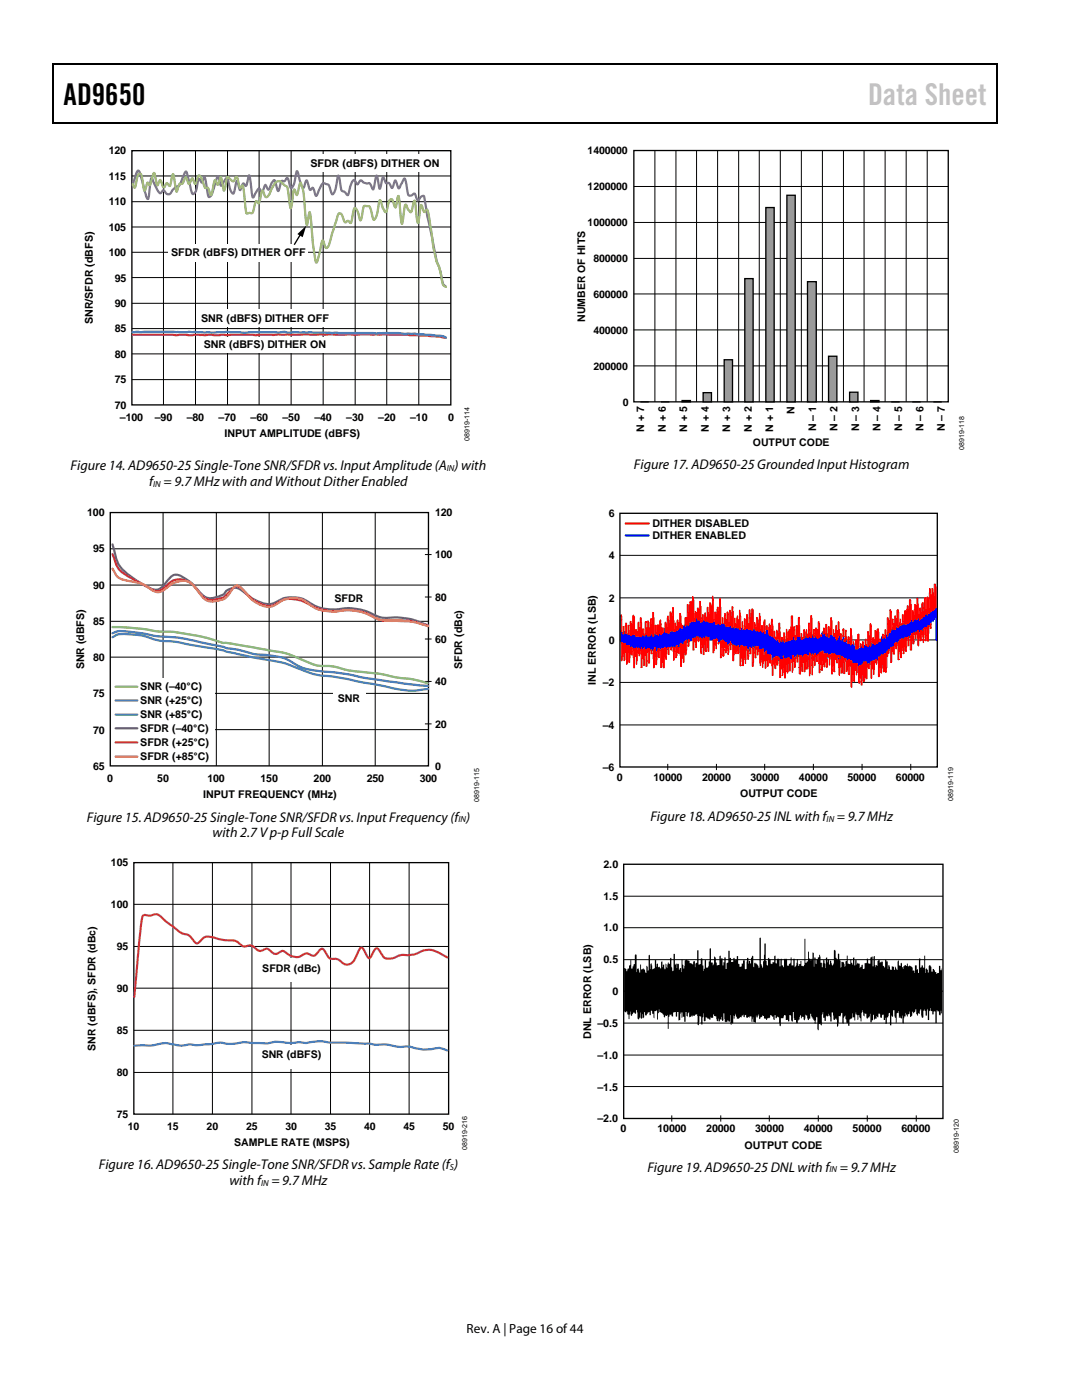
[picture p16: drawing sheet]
<svg xmlns="http://www.w3.org/2000/svg" width="216mm" height="279mm" viewBox="0 0 216 279" stroke-linecap="round" stroke-linejoin="round" font-family="sans-serif">
<defs><g id="words">
<text font-size="6" x="12.7" y="21">AD9650</text>
<text font-size="6" fill="#c1c1c1" x="173.2" y="21">Data Sheet</text>
<g font-size="2.8">
<text x="14.1" y="93.7">Figure 14. AD9650-25 Single-Tone SNR/SFDR vs. Input Amplitude (A ) with</text>
<text x="126.5" y="93.6">Figure 17. AD9650-25 Grounded Input Histogram</text>
<text x="29.8" y="96.9">f = 9.7MHz with andWithoutDither Enabled</text>
<text x="17.3" y="164">Figure 15. AD9650-25 Single-Tone SNR/SFDR vs. Input Frequency (f )</text>
<text x="42.4" y="167.1">with 2.7V p-p Full Scale</text>
<text x="129.8" y="163.9">Figure 18. AD9650-25 INL with f = 9.7 MHz</text>
<text x="19.7" y="233.4">Figure 16. AD9650-25 Single-Tone SNR/SFDR vs. Sample Rate (f )</text>
<text x="129.2" y="233.8">Figure 19. AD9650-25 DNL with f = 9.7 MHz</text>
<text x="45.8" y="236.6">with f = 9.7MHz</text>
</g>
<text font-size="2.6" x="93.1" y="266">Rev. A | Page 16 of 44</text>
<g font-size="2.1">
<text x="21.7" y="30.8">120</text>
<text x="21.7" y="35.9">115</text>
<text x="62" y="33.4">SFDR (dBFS) DITHER ON</text>
<text x="117.3" y="30.7">1400000</text>
<text x="21.7" y="40.9">110</text>
<text x="117.3" y="37.9">1200000</text>
<text x="21.7" y="46">105</text>
<text x="117.3" y="45.1">1000000</text>
<text x="21.7" y="51.1">100</text>
<text x="34.1" y="51.1">SFDR (dBFS) DITHER OFF</text>
<text x="118.4" y="52.3">800000</text>
<text x="22.9" y="56.2">95</text>
<text x="118.4" y="59.4">600000</text>
<text x="18.6" y="64.7" transform="rotate(-90 18.6 64.7)">SNR/SFDR (dBFS)</text>
<text x="22.9" y="61.3">90</text>
<text x="40.1" y="64.2">SNR (dBFS) DITHER OFF</text>
<text x="116.8" y="64.2" transform="rotate(-90 116.8 64.2)">NUMBER OF HITS</text>
<text x="22.9" y="66.4">85</text>
<text x="22.9" y="71.4">80</text>
<text x="40.7" y="69.5">SNR (dBFS) DITHER ON</text>
<text x="118.4" y="66.6">400000</text>
<text x="22.9" y="76.5">75</text>
<text x="118.4" y="73.8">200000</text>
<text x="22.9" y="81.6">70</text>
<text x="23.9" y="83.9">–100</text>
<text x="30.9" y="83.9">–90</text>
<text x="37.3" y="83.9">–80</text>
<text x="43.6" y="83.9">–70</text>
<text x="50" y="83.9">–60</text>
<text x="56.4" y="83.9">–50</text>
<text x="62.7" y="83.9">–40</text>
<text x="69.1" y="83.9">–30</text>
<text x="75.5" y="83.9">–20</text>
<text x="81.8" y="83.9">–10</text>
<text x="89.4" y="83.9">0</text>
<text x="124.3" y="81">0</text>
<text x="158.6" y="82.6" transform="rotate(-90 158.6 82.6)">N</text>
<text x="44.8" y="87.3">INPUT AMPLITUDE (dBFS)</text>
<text x="128.6" y="86.1" transform="rotate(-90 128.6 86.1)">N + 7</text>
<text x="132.8" y="86.1" transform="rotate(-90 132.8 86.1)">N + 6</text>
<text x="137.1" y="86.1" transform="rotate(-90 137.1 86.1)">N + 5</text>
<text x="141.4" y="86.1" transform="rotate(-90 141.4 86.1)">N + 4</text>
<text x="145.7" y="86.1" transform="rotate(-90 145.7 86.1)">N + 3</text>
<text x="150" y="86.1" transform="rotate(-90 150 86.1)">N + 2</text>
<text x="150.2" y="88.9">OUTPUT CODE</text>
<text x="154.3" y="86.1" transform="rotate(-90 154.3 86.1)">N + 1</text>
<text x="162.8" y="86.1" transform="rotate(-90 162.8 86.1)">N – 1</text>
<text x="167.1" y="86.1" transform="rotate(-90 167.1 86.1)">N – 2</text>
<text x="171.4" y="86.1" transform="rotate(-90 171.4 86.1)">N – 3</text>
<text x="175.7" y="86.1" transform="rotate(-90 175.7 86.1)">N – 4</text>
<text x="180" y="86.1" transform="rotate(-90 180 86.1)">N – 5</text>
<text x="184.3" y="86.1" transform="rotate(-90 184.3 86.1)">N – 6</text>
<text x="188.6" y="86.1" transform="rotate(-90 188.6 86.1)">N – 7</text>
<text x="17.4" y="103">100</text>
<text x="86.8" y="103">120</text>
<text x="121.5" y="103.2">6</text>
<text x="130.2" y="105.2">DITHER DISABLED</text>
<text x="130.2" y="107.6">DITHER ENABLED</text>
<text x="18.6" y="110.2">95</text>
<text x="86.8" y="111.4">100</text>
<text x="121.5" y="111.6">4</text>
<text x="18.6" y="117.5">90</text>
<text x="86.8" y="119.9">80</text>
<text x="18.6" y="124.7">85</text>
<text x="66.7" y="120.1">SFDR</text>
<text x="121.5" y="120.1">2</text>
<text x="18.6" y="131.9">80</text>
<text x="86.8" y="128.3">60</text>
<text x="121.5" y="128.5">0</text>
<text x="16.8" y="133.6" transform="rotate(-90 16.8 133.6)">SNR (dBFS)</text>
<text x="28" y="137.7">SNR (–40°C)</text>
<text x="86.8" y="136.8">40</text>
<text x="92.2" y="133.5" transform="rotate(-90 92.2 133.5)">SFDR (dBc)</text>
<text x="118.9" y="136.7" transform="rotate(-90 118.9 136.7)">INL ERROR (LSB)</text>
<text x="120.3" y="137">–2</text>
<text x="18.6" y="139.2">75</text>
<text x="28" y="140.5">SNR (+25°C)</text>
<text x="28" y="143.3">SNR (+85°C)</text>
<text x="67.4" y="140">SNR</text>
<text x="18.6" y="146.4">70</text>
<text x="28" y="146.1">SFDR (–40°C)</text>
<text x="28" y="148.9">SFDR (+25°C)</text>
<text x="86.8" y="145.2">20</text>
<text x="120.3" y="145.4">–4</text>
<text x="18.6" y="153.6">65</text>
<text x="21.4" y="156">0</text>
<text x="28" y="151.6">SFDR (+85°C)</text>
<text x="31.4" y="156">50</text>
<text x="41.4" y="156">100</text>
<text x="52" y="156">150</text>
<text x="62.6" y="156">200</text>
<text x="73.2" y="156">250</text>
<text x="83.8" y="156">300</text>
<text x="86.8" y="153.6">0</text>
<text x="120.3" y="153.9">–6</text>
<text x="123.1" y="155.8">0</text>
<text x="130.4" y="155.8">10000</text>
<text x="140.1" y="155.8">20000</text>
<text x="149.8" y="155.8">30000</text>
<text x="159.4" y="155.8">40000</text>
<text x="169.1" y="155.8">50000</text>
<text x="178.8" y="155.8">60000</text>
<text x="40.5" y="159.3">INPUT FREQUENCY (MHz)</text>
<text x="147.7" y="159.1">OUTPUT CODE</text>
<text x="22.1" y="172.9">105</text>
<text x="120.4" y="173.2">2.0</text>
<text x="120.4" y="179.5">1.5</text>
<text x="22.1" y="181.2">100</text>
<text x="120.4" y="185.9">1.0</text>
<text x="23.3" y="189.6">95</text>
<text x="23.3" y="198">90</text>
<text x="52.3" y="194">SFDR (dBc)</text>
<text x="120.4" y="192.3">0.5</text>
<text x="122.2" y="198.6">0</text>
<text x="19" y="209.7" transform="rotate(-90 19 209.7)">SNR (dBFS), SFDR (dBc)</text>
<text x="23.3" y="206.4">85</text>
<text x="118" y="207.3" transform="rotate(-90 118 207.3)">DNL ERROR (LSB)</text>
<text x="119.2" y="205">–0.5</text>
<text x="23.3" y="214.8">80</text>
<text x="52.2" y="211.1">SNR (dBFS)</text>
<text x="119.2" y="211.3">–1.0</text>
<text x="119.2" y="217.7">–1.5</text>
<text x="23.3" y="223.1">75</text>
<text x="25.5" y="225.5">10</text>
<text x="33.4" y="225.5">15</text>
<text x="41.2" y="225.5">20</text>
<text x="49.1" y="225.5">25</text>
<text x="56.9" y="225.5">30</text>
<text x="64.8" y="225.5">35</text>
<text x="72.7" y="225.5">40</text>
<text x="80.5" y="225.5">45</text>
<text x="88.4" y="225.5">50</text>
<text x="119.2" y="224">–2.0</text>
<text x="123.8" y="226">0</text>
<text x="131.2" y="226">10000</text>
<text x="140.9" y="226">20000</text>
<text x="150.7" y="226">30000</text>
<text x="160.4" y="226">40000</text>
<text x="170.1" y="226">50000</text>
<text x="179.9" y="226">60000</text>
<text x="46.7" y="228.8">SAMPLE RATE (MSPS)</text>
<text x="148.6" y="229.3">OUTPUT CODE</text>
</g>
<g font-size="1.8">
<text x="89.2" y="93.9">IN</text>
<text x="30.6" y="97.1">IN</text>
<text x="91.5" y="164.1">IN</text>
<text x="164.9" y="164.1">IN</text>
<text x="89.8" y="233.6">S</text>
<text x="165.5" y="234">IN</text>
<text x="52.1" y="236.7">IN</text>
</g>
<g font-size="1.4">
<text x="93.7" y="88.1" transform="rotate(-90 93.7 88.1)">08919-114</text>
<text x="192.4" y="89.7" transform="rotate(-90 192.4 89.7)">08919-118</text>
<text x="95.6" y="160.1" transform="rotate(-90 95.6 160.1)">08919-115</text>
<text x="190.2" y="159.9" transform="rotate(-90 190.2 159.9)">08919-119</text>
<text x="93.2" y="229.5" transform="rotate(-90 93.2 229.5)">08919-216</text>
<text x="191.4" y="230.1" transform="rotate(-90 191.4 230.1)">08919-120</text>
</g>
</g></defs>
<path d="M10.5 12.7h.3v1h-.3zM10.5 12.7h.3v.3h-.3zM133.3 12.7h.3v.3h-.3zM198.8 12.7h.2v1h-.2zM198.8 12.7h.2v.3h-.2zM10.5 24.4h.3v.3h-.3zM133.1 24.4h.2v.3h-.2zM198.8 24.4h.2v.3h-.2z" fill="#000"/>
<path d="M10.7 13.7v10.7M10.8 12.8h122.5M133.6 12.8h65.2M198.9 13.7v10.7M10.8 24.5h188" fill="none" stroke="#000" stroke-width=".25"/>
<g fill="none" stroke="#000" stroke-width=".2">
<path d="M26.3 35.1h63.7M32.6 30.1v50.7M39 30.1v50.7M45.4 30.1v50.7M51.7 30.1v50.7M58.1 30.1v50.7M64.5 30.1v50.7M70.9 30.1v50.7M77.2 30.1v50.7M83.6 30.1v50.7M26.3 55.4h63.7M26.3 50.3h63.7"/>
<path d="M26.3 45.3h63.7M26.3 40.3h63.7M26.3 75.8h63.7M26.3 70.6h63.7M26.3 65.6h63.7M26.3 60.5h63.7"/>
</g>
<path d="M26.3 30.1h63.7v50.7h-63.7z" fill="none" stroke="#000" stroke-width=".27"/>
<path d="M26.5 66.8l24.6 .1 4.4-.2h21.5l7 .3a20.9 20.9 0 0 1 5 .4" fill="none" stroke="#be4b48" stroke-width=".44"/>
<path d="M26.5 37.1l.6-2.2 .5-.8 .4 .5 1.2 4.6 .3 .5 .2-.4 .4-3.3 .2-.5 1.2 2.5 .3 .5h.3l.5-.5 .3 .3a.73 .73 0 0 0 .8 .5 .73 .73 0 0 0 .6-.7l.9-.9a.95 .95 0 0 0 1-.9l.6-1.6 .3-.5 1.1 4.1 .2 .4h.3a4.5 4.5 0 0 0 .8-2.6l.1-.4h.2l.5 .7 .5-1 .1 .1 .6 3.2 .1 .5 .3 .1a6.3 6.3 0 0 0 1.1-2.7l.4-1.4 .7 1.9 .2-.1 .9-1.5a2.05 2.05 0 0 1 .5 1.5l.3 1 .5 .7 .3-.5 .5-2.1 .6 1.9 .6-1.4 .6 .5 .6-2.1 .6 3.9 .2 .5 .9-1.5 .3-.3 .6 .7 .6-1.4 .7 1 .6-1.4 .5-.6 .3 .4 .5 1.8 .6-1.9h.7l.4-.7a1.3 1.3 0 0 1 .6 1.3l.2 .7a1.67 1.67 0 0 0 .9-1.6l.3-1.8 1.2 3.4h.2l.6-1.5 .6 1.9h.2l.3-.4a1.17 1.17 0 0 1 .5 1.1l.3 .5 .9-2a.68 .68 0 0 1 .5-.5 .68 .68 0 0 1 .7 .2 .83 .83 0 0 1 .7 .9 1.2 1.2 0 0 0 .5 1.1l.5-.8 .6-3 .3 1.3a3.1 3.1 0 0 0 .5 1.9l.4 .1 .6 .6h.2a7.2 7.2 0 0 1 1-2.9l.2-.1 .1 .2 .5 .7 .2-.1a.62 .62 0 0 1 .7-.6 1.92 1.92 0 0 0 1.6 .5l.6 1.2a1.85 1.85 0 0 0 .4-1.5l.3-1.3 .7 2.7 .6-2.3 .2 .1 .4 1h.6l.6 1 .7-1.5 .7 1.6 1.1-2 .2 .5 .5 2.7a.74 .74 0 0 0 1.2-.2 1.37 1.37 0 0 1 .6 1.2l.2 .2 .1-.1 .4-.5a.57 .57 0 0 1 .7-.2l.6 3.9 .9 3.8a39.2 39.2 0 0 0 1.9 7.7l.2 1.1a1.76 1.76 0 0 0 .8 1.6" fill="none" stroke="#7d60a0" stroke-width=".44"/>
<path d="M26.4 66.3l12.6-.1 3.8 .2a28.3 28.3 0 0 1 6.1 0l.8-.1 5.8 .1 1.3-.2 .6 .2 4.4-.1 4.5 .2h13.3l1.2 .1h2l.6 .1 2.5 .1 2.1 .2 1 .3" fill="none" stroke="#4a7ebb" stroke-width=".44"/>
<path d="M26.5 36.7l.2 .6 .2 .1 .7-2.5 .1-.2h.4l.2 .6 .4 2.5 .1 .2h.2l.4-1.6 .4 .5h.2l.8-2.4 .6 2.5 .6-1.1 .6 1.5h.2l.4-.9 .6 .6h.1l.4-1.9 .3-.4 .3 1.6a2.7 2.7 0 0 0 .4 1.8l.5-1.5 .6-.1 .5-1.1 .2-.1 .2 .2 .4 1.1 .7-1.1 .6 1.1 .6-1.7a1.5 1.5 0 0 1 .9 1.3l.4 1.1 .6 .1 .6 1.4 .7-2.9a.8 .8 0 0 1 .5 .8l.1 .1 .2-.2 .5-1.3 .6 2.6 .6-2.6 .2-.1 .9 .9a.9 .9 0 0 0 .7-.9h.2l.1 .3 .5 2 .5-.6 .1 .1 .6 5.4 .2 .1 .4-.1h.6l.4-1a1.61 1.61 0 0 1 .5-1.3l.4 .4a2.65 2.65 0 0 0 .5-1.7l.2-.9 .3 .3a1.16 1.16 0 0 0 .6 1l.7-.9a5.2 5.2 0 0 1 1.4-2.2 1.59 1.59 0 0 1 1.6 .8l.4 .3 .1 .2 .6 4.1 .2-.6 .4-3.1 .2-.1 .4 1.1 .8-2.5a10 10 0 0 1 .8 4.5l.4 4 .5-2.5 .2 .4 .5 5.9 .7 3.7a1.54 1.54 0 0 0 .5-1.3l.8-3.1 .2 .4a1.27 1.27 0 0 0 .6 1.1 5.2 5.2 0 0 0 1.1-2.9l1.1-3.6 .3-.4 .4 .1 .7 1.6 .2 .1 .5-.3 .4 .4 .3-.4 .4-2.2 .2-.4 .5 .6 .6 1.9 .4-1.2a2.4 2.4 0 0 1 .5-1.7l.8 .1 .2 .1 .6 2.2 .3 .4 .4-.8 .7-3.1a1.28 1.28 0 0 1 .5 1.1l.6 1.2a4.1 4.1 0 0 0 .7-2.1l.4-.5a1.43 1.43 0 0 1 .7 1.3l.2 .4 .4-1.9 .1-.4 .2 .1 .6 5.5 .6-3.7 .2-.2 .1 .2 .3 .8 .5 .6 .4-.9a1.82 1.82 0 0 1 .5-1.4l.6 4.4 .6-3.5h.1l.5 1.3 .5-.5a4.8 4.8 0 0 1 .7 2.7l.2 1.2a29.9 29.9 0 0 0 1.9 8.5l.4 2.2a.95 .95 0 0 0 .7 .9" fill="none" stroke="#98b954" stroke-width=".44"/>
<g fill="#fff">
<path d="M33.6 48.7h27.8v3.4h-27.8z"/>
<path d="M64 30.9h21.2v3.4h-21.2z"/>
<path d="M42.3 61.8h23.3v3.4h-23.3z"/>
<path d="M42.3 67.3h23.3v3.1h-23.3z"/>
</g>
<path d="M60 46.6l-1.3 2.2" fill="none" stroke="#000" stroke-width=".27"/>
<path d="M59.3 46.7l1.8-1.7-.7 2.3z" fill="#000"/>
<path d="M22 116.8h63.5M22 109.5h63.5M32.5 102.3v50.5M43.2 102.3v50.5M53.7 102.3v50.5M64.3 102.3v50.5M74.9 102.3v50.5M22 138.4h63.5M22 131.1h63.5M22 124h63.5M22 145.6h63.5" fill="none" stroke="#000" stroke-width=".2"/>
<path d="M22 135.5h20.9v17.3h-20.9z" fill="#fff"/>
<path d="M22 102.3h63.5v50.5h-63.5z" fill="none" stroke="#000" stroke-width=".27"/>
<path d="M66.4 138h6.5v2.1h-6.5z" fill="#fff"/>
<path d="M22.4 125.1l3.9 .2 3.2 .4a20.8 20.8 0 0 0 5.3 .4l6.3 1.2a26.8 26.8 0 0 0 6.8 1.5l5.4 .9a21.8 21.8 0 0 1 8.4 2.6 8.5 8.5 0 0 0 4.2 .6l.6 .1a44.8 44.8 0 0 0 9.4 1.5l3.2 .7 3.2 .4 3.1 .8M23.1 137.1h4.3" fill="none" stroke="#86a44a" stroke-width=".44"/>
<path d="M22.4 126.4l.3-.1a7.6 7.6 0 0 1 4.3-.1l4 .7a40.9 40.9 0 0 1 10.7 1.6l2.9 .6 .7 .3 2.6 .4a15.5 15.5 0 0 0 5.9 1 10 10 0 0 1 5.7 2.1 20.1 20.1 0 0 0 7 1.2l3.1 .5 3.7 .8 7.9 1.1 4.2 .4M23.1 139.8h4.3" fill="none" stroke="#416fa6" stroke-width=".44"/>
<path d="M22.4 127.2l.5-.3a7.3 7.3 0 0 1 4.1-.2l1.9 .3a14 14 0 0 0 5.9 1.1l9.1 1.5 1.4 .5 5.3 1.1 3.7 .7a35.1 35.1 0 0 1 7.9 2.5l1.1 .3a72.9 72.9 0 0 1 10 1.6l2.6 .5a19.9 19.9 0 0 0 9 .8l.5-.1M23.1 142.6h4.3" fill="none" stroke="#3d96ae" stroke-width=".44"/>
<path d="M22.4 108.6l.2 .7a7.4 7.4 0 0 0 2.8 5.2l.6 .5a22.4 22.4 0 0 0 4.5 2.6 1.74 1.74 0 0 0 2-.6l.5-.6a4.7 4.7 0 0 1 1.8-1.7 4.7 4.7 0 0 1 3.1 1.4l1.9 2a2.96 2.96 0 0 0 4.1 .8 2.36 2.36 0 0 0 1.4-1.1l.3-.2a2.22 2.22 0 0 1 2.8 .4 8.8 8.8 0 0 0 5.4 2.6l1.1-.3a6.2 6.2 0 0 1 7.3 .3 9.7 9.7 0 0 0 6.9 .8 11.9 11.9 0 0 1 6.3 1.6 14 14 0 0 0 4.3 .2 14.5 14.5 0 0 1 5.7 1.6M23.1 145.4h4.3" fill="none" stroke="#6e548d" stroke-width=".44"/>
<path d="M22.4 110.6l.3 .5a5 5 0 0 0 2.9 4l3.9 2.1a2.53 2.53 0 0 0 3.9-.5 3.5 3.5 0 0 1 5.5 .4l.9 1.2a3.1 3.1 0 0 0 4.1 1.1 4.3 4.3 0 0 0 2.3-1.8 1.22 1.22 0 0 1 2.1-.1 9.3 9.3 0 0 0 4.4 3.2 3.2 3.2 0 0 0 3.2-.7 5.6 5.6 0 0 1 4.7 .1 11.9 11.9 0 0 0 9 1.6 10.6 10.6 0 0 1 5.8 1.9 17.1 17.1 0 0 0 4.8 .2 14.6 14.6 0 0 1 5.2 1.1M23.1 148.2h4.3" fill="none" stroke="#a8423f" stroke-width=".44"/>
<path d="M22.4 113.5l.3 .4a2.92 2.92 0 0 0 2.9 2 8.1 8.1 0 0 1 5.1 2.1 2.28 2.28 0 0 0 2.7-.8 4.9 4.9 0 0 1 4-1.2 6.9 6.9 0 0 1 2.8 2.9 3.2 3.2 0 0 0 4 .8l.6-.2 1.1-1.2a2.34 2.34 0 0 1 1.5-1.4 11.9 11.9 0 0 1 2.7 2.7 5 5 0 0 0 4.2 1.4l.6-.2a5.3 5.3 0 0 1 7.3 .1 9.6 9.6 0 0 0 6.9 .9 11.3 11.3 0 0 1 6.3 1.8 25.1 25.1 0 0 0 5.8 .4 15.1 15.1 0 0 1 4.2 1M23.1 151h4.3" fill="none" stroke="#da8137" stroke-width=".44"/>
<g fill="none" stroke="#000" stroke-width=".2">
<path d="M84.8 119.1h1.3M84.8 110.7h1.3M84.8 136h1.3M84.8 127.5h1.3M84.8 144.5h1.3M34.5 172.2v50.2M42.4 172.2v50.2M50.3 172.2v50.2M58.1 172.2v50.2M66 172.2v50.2M73.7 172.2v50.2M81.6 172.2v50.2"/>
<path d="M26.7 197.2h62.8M26.7 188.9h62.8M26.7 180.5h62.8M26.7 214h62.8M26.7 205.6h62.8"/>
</g>
<path d="M26.7 172.2h62.8v50.2h-62.8z" fill="none" stroke="#000" stroke-width=".26"/>
<g fill="#fff">
<path d="M57.2 191.3h1.8v4.7h-1.8z" fill-rule="evenodd"/>
<path d="M57.2 208.7h1.8v4.6h-1.8z" fill-rule="evenodd"/>
</g>
<path d="M26.8 208.7l1.6-.1a13.4 13.4 0 0 0 4.6-.4l1.2 .2a6.2 6.2 0 0 0 3.5 0 20.1 20.1 0 0 0 5.9-.3h.4a9.2 9.2 0 0 0 4.6-.1l3.2 .2a5.8 5.8 0 0 0 3.1-.3l1.5 .1a9.6 9.6 0 0 0 3.6 0 10.1 10.1 0 0 0 3.5-.2l2.3 .3 7.9 .1a8.5 8.5 0 0 0 3.4 .3h.4a8.7 8.7 0 0 0 4 .4l1.1 .2a9.6 9.6 0 0 0 5.1 0l1.6 .5" fill="none" stroke="#4a7ebb" stroke-width=".44"/>
<path d="M89.3 191.1l-.7-.4a4.6 4.6 0 0 0-4.5-.9 5.8 5.8 0 0 1-3.8 .8h-.4a3.9 3.9 0 0 1-3.2 .6l-1-1.5-.5-.5-.6 .6-.7 1.3-.2 .2-.6-.7a2.84 2.84 0 0 0-1-1.5l-.5 .7-.6 1.1a1.72 1.72 0 0 1-2.7 1.2l-.3-.3a1.84 1.84 0 0 0-1.8-.4 2.1 2.1 0 0 1-1.3-1.5l-.6-.6-.6 .5a1.31 1.31 0 0 1-1.6 .8 1.58 1.58 0 0 0-2.2 .3 3.4 3.4 0 0 1-3.2-1 1.04 1.04 0 0 0-1.2 .3 1.09 1.09 0 0 1-1.5-.4 .97 .97 0 0 0-1.6-.1 1.69 1.69 0 0 1-1.9-.8 1.51 1.51 0 0 0-1.5 0 1.99 1.99 0 0 1-1.6-.9l-.7-.3-2.7-.2a5.9 5.9 0 0 0-3.2-.5l-.6 .6a.83 .83 0 0 1-1.2 .5l-.6-.7a2.24 2.24 0 0 0-1.9-1.1l-1-.5-3.1-2.6a1.69 1.69 0 0 0-2.5-.4l-.2-.1a.86 .86 0 0 0-1.3 .4l-.6 4.2-1 11.7" fill="none" stroke="#be4b48" stroke-width=".44"/>
<path d="M126.5 30h62.7v50.2h-62.7z" fill="none" stroke="#000" stroke-width=".26"/>
<g fill="none" stroke="#000" stroke-width=".2">
<path d="M126.5 37.2h62.7M130.7 30v50.2M134.9 30v50.2M139 30v50.2M143.2 30v50.2M147.4 30v50.2M151.5 30v50.2M155.7 30v50.2M159.9 30v50.2M164.1 30v50.2M168.3 30v50.2M172.4 30v50.2"/>
<path d="M176.6 30v50.2M180.8 30v50.2M185 30v50.2M126.5 44.4h62.7M126.5 58.7h62.7M126.5 51.6h62.7M126.5 73h62.7M126.5 65.8h62.7"/>
</g>
<path d="M186.2 80.2h1.7zM182 80.2h1.7zM177.8 80.2h1.7zM173.7 79.9h1.7v.3h-1.7zM169.5 78.3h1.7v1.9h-1.7zM165.3 71.1h1.7v9.1h-1.7zM161.1 56.2h1.8v24h-1.8zM157 39h1.7v41.2h-1.7zM152.8 41.4h1.7v38.8h-1.7zM148.6 55.6h1.7v24.6h-1.7zM144.5 71.8h1.7v8.4h-1.7zM140.3 78.4h1.7v1.8h-1.7zM136.1 79.9h1.7v.3h-1.7zM131.9 80.2h1.7zM127.8 80.2h1.7z" fill="#9a9a9a"/>
<g fill="none" stroke="#000" stroke-width=".26">
<path d="M157 39h1.7v41.2h-1.7zM148.6 55.6h1.7v24.6h-1.7zM152.8 41.4h1.7v38.8h-1.7zM161.1 56.2h1.8v24h-1.8zM136.1 79.9h1.7v.3h-1.7zM140.3 78.4h1.7v1.8h-1.7zM144.5 71.8h1.7v8.4h-1.7zM165.3 71.1h1.7v9.1h-1.7zM169.5 78.3h1.7v1.9h-1.7zM173.7 79.9h1.7v.3h-1.7zM127.8 80.2h1.7zM131.9 80.2h1.7z"/>
<path d="M177.8 80.2h1.7zM182 80.2h1.7zM186.2 80.2h1.7z"/>
</g>
<path d="M123.7 110.8h63.3M123.7 119.3h63.3M123.7 127.7h63.3M123.7 136.2h63.3M123.7 144.7h63.3M133.2 152.5v1.2M143 152.5v1.2M152.6 152.5v1.2M162.3 152.5v1.2M172 152.5v1.2M181.7 152.5v1.2" fill="none" stroke="#000" stroke-width=".2"/>
<path d="M123.8 126.1l.3-.1 .3 .6 .2-.1v-.4l.2 .1 .1 .3 .1-.1v.2h.4v.1l.2-.2h.1v.3l.3 .1 .2-.3h.2v.1l.2-.1 .2 .4 .3-.1v.2h.1l.2-.3 .1 .4 .3-.2 .1 .2 .1-.5 .5 .1v-.3l.1 .1v.3l.1-.3 .3 .1h.1l.2 .2h.5v-.4l.3-.1 .1 .7 .3-.1a.31 .31 0 0 0 .3-.2 .31 .31 0 0 0-.1-.3h.2v.2v-.1l.4 .1v.2l.2-.1a.22 .22 0 0 1 0-.3 .22 .22 0 0 1 .3 .1l.1 .1a.23 .23 0 0 1 .1-.2 .23 .23 0 0 1 .3 0l.1-.4h.1v-.7l.2 .9 .4-.2v.2l.3 .2 .1-.4h.2v.6v-.8h.2l.2 .2v-.2l.5 .1 .1-.3 .1 .4 .2-.4h.3v.2l.1-.6 .2 .1 .1-.2 .2 .1 .1 .5 .1-.5h.1v-.3l.2 .3 .1-.6h.2v.3h.2v-.5h.3h.1v.4h.2l.1-.9 .1 .4h.1v-.3l.2 .2 .2-.7 .1 .5h.2v-.4h.1v.4l.2 .1 .1-1 .3 .1v.5l.4-.1v.2h.3v.5l.1-1 .1 .8h.2l.1-.5v.4h.2l.1-.3v.3l.3-.2a.45 .45 0 0 1 .5 .5l.4-.1v-.2h.2l.1 .3 .1-.4 .1 .5h.2v-.8l.3 1 .1-.6v.4h.4l.1-.9 .1 1.2 .2-.1v-.2l.3 .1 .1-.2 .4 .2v-.2h.2v.6h.3v-.5h.2l.1 .6h.2v-.3l.2-.1v.2h.2v.5l.3-.3v.2h.4v.2v-.4l.4 .2h.3v-.2h.1v.6h.2l.1-.4v.6h.2v-.5l.3 .4 .3-.3 .2 .2v-.7h.2v.8l.1-.3 .2-.1 .2 .5v-.5l.2-.1v.5l.2-.3 .2 .3 .5-.4 .4 .6 .2-.9 .1 .9 .4-.1v-.2a.4 .4 0 0 1 .3 .6l.1-.1 .1 .3v-.4l.2-.2 .2 .6 .2 .1 .3-.9v1.2l.1-.4h.3l.1 .5 .2-.1 .1-.3 .1 .7 .1-.3h.2v.4a.23 .23 0 0 1 .2-.1 .23 .23 0 0 1 .2 .2l.2 .3h.2v-.6l.1 .2a.52 .52 0 0 1 .2 .7v.1h.2v-.4l.3-.1v.5v-.1h.2l.1-.7 .1 .7 .2-.1 .1 .2v-.1l.3 .1 .1-.3 .4 .1v-.3h.4v-.2l.3 .3v-.4l.3-.1v-.2h.2v.6h.3l.1-.6 .5-.1v.3v-.4h.1l.2 .8 .4-.1v-.2h.2v-.1h.3l.1-.5 .1 .3h.2v.3l.5-.4v.4l.2-.2 .1 .3 .1-.7 .2-.1 .1 .4h.2v.4l.1-.6h.3v.4l.3 .1v-.1h.3l.2-.4h.3l.1-.8 .1 .5 .2-.1v.5l.1 .1v-.4h.2l.1 .4 .1-.1v.3h.2v-.8l.1 .7 .2 .1 .2-.6h.3a.27 .27 0 0 0 .1 .2 .27 .27 0 0 0 .4 0v.2l.2-.1 .1 .6 .2-.1 .2 .2 .1-.8 .3-.1v.6l.3 .2v.2l.4-.2v-.7h.2v1.2h.3l.1-.4v.8h.5v-.7a.31 .31 0 0 1 .3 .2 .31 .31 0 0 1-.1 .3l.2 .1v.5h.2v-.4l.1 .2h.3l.1 .6 .2-.2v-.6h.2v1.2l.2-.2v-.6l.1 .8 .2-.1v-.6l.1 .5h.3l.1-.6 .2 .6 .1-.3 .3 .2v-.3h.1l.1-.3 .1 .5 .2-.5 .1 .5h.2v-.3l.2 .2v-.5l.3 .1 .1 .3v-.9l.3 .2v-.3l.2-.1a.35 .35 0 0 0 0 .4 .35 .35 0 0 0 .5 .1v-.3h.1v.4h.2l.1-.6 .5 .2v-.4h.2v-.7l.1 .4 .2 .1v-.3l.2-.1v-.3h.2v.5l.1-.7h.2v.3l.1-.2 .2 .1v-.4l.3-.3 .3 .1v-.6a.27 .27 0 0 0 0 .3 .27 .27 0 0 0 .3 .1v-.7l.1 .2a.23 .23 0 0 0 .2 .2 .23 .23 0 0 0 .2-.2l.1-.4 .2-.1v-.3l.1 .4 .2 .1 .2-.4h.2v-.6l.2 .1v.4h.3v-.2l.2 .1v-.2l.1-.1 .4 .5v-.4l.1 .1 .1-.3 .1 .2 .1-.2 .4 .1v-.7h.2v.3l.1-.3h.2v.3h.2v-.3h.2v-.2l.1 .3 .2-.2 .2 .1 .1-.1 .1-.6 .3 .8 .2-.2a.21 .21 0 0 1 0-.2 .21 .21 0 0 1 .2-.1l.1 .2v-.5h.2v-.1l.3 .1 .1-.5 .3-.1 .2 .5v-.7l.4 .3v-.4h.3l.1-.2 .2 .1v-.2l.2 .1v-.3l.4-.2v-.2l.2 .1v6.5l-.1-.1v-4.7l-.3 .2v.4l-.2-.1-.1 .5-.4-.1v.5l-.2 .2-.2-.1v.4l-.1-.2-.2 .3-.3-.1v.4h-.2v-.2v.1l-.4 .3v.4a.23 .23 0 0 1-.3 0 .23 .23 0 0 1-.1-.2h-.1l-.1 .9-.1-.4h-.2v-.4h-.4v.3l-.3-.1v.5l-.3-.1v-.3l-.1 .1v.3l-.2-.2-.1 .6-.3 .1v-.1v.4l-.1-.3h-.3v.2h-.4v-.2l-.2 .4-.3-.1v.3h-.2l-.2-.4-.1 .8h-.2v-.3h-.3v.6h-.1l-.1-.5v.4l-.3-.1-.1 .3-.2-.1-.1 .7-.2-.1v-.3v.5h-.2v.3l-.2-.3-.2 .1v.5l-.2-.3-.1 .5-.1-.2h-.2l-.1 .7h-.4v.5l-.1-.1-.1-.3-.2 .3-.3-.2-.2 .9h-.1v-.5h-.2v.5l-.2 .3-.3-.3v.2a.34 .34 0 0 0-.4 .3l-.1-.3h-.2l-.1 .3h-.3l-.1 .6h-.2v-.5h-.1v.4l-.3 .1-.1-.6h-.6l-.1 .7-.2-.6v.6l-.5 .1-.1 .2-.3-.2v-.4l-.1-.1h-.2v.3l-.1-.2-.3 .2-.2-.3v.4l-.2 .1v-.9h-.5v-.6v.3h-.2v.3l-.3-.1v.2h-.2l-.1-.8v.4h-.2l-.1-.4v.4h-.2v-.6l-.2 .1v-.2v.6l-.2 .3-.1-1h-.2v.8l-.3-.1v-.9l-.3 .2-.1 .5-.1-.1a.52 .52 0 0 0-.2-.8h-.1v.4h-.2a.34 .34 0 0 0-.4-.4l-.2 .1v.6l-.2 .1v-.4h-.2v-.5h-.2l-.1 1.3v-1.2l-.1 .1v-.1h-.2l-.1 .7v-.7h-.3v-.6h-.1v.6h-.2l-.1-.4a.18 .18 0 0 1-.1 .2 .18 .18 0 0 1-.3-.1v.3h-.1v.2l-.2-.1-.2 .4-.2-.2v-.3h-.2l-.1 .7h-.2v-.5l-.2-.2v.7l-.1 .3-.1-1-.2-.2v.5h-.2l-.1 .5-.2-.1v-.5l-.2-.2-.5 .4v.2h-.2v.3l-.3-.5h-.4v.1l-.2 .2v-.4l-.2-.2-.1 .9h-.1l-.2-.5v.3h-.2l-.1 .6-.2-1-.1 .2a.4 .4 0 0 1-.2 .6v-.7h-.2v.7h-.2l-.1-.4h-.1l-.1 .3-.2-.3-.1 .8-.2-.8h-.1l-.1 .3-.1-.6h-.2v.8l-.6-.1v-.4l-.2 .7-.1-.8a.23 .23 0 0 0-.3 0 .23 .23 0 0 0 0 .2l-.1-.4h-.2v.3l-.4 .1v-.5v1.1h-.2l-.1-1.5-.4 .1v.4l-.2-.4h-.5l-.1-.7v.3l-.1-.1v.8h-.2v-1.1h-.2v-.2l-.2 .2-.4-.1v.2h-.2l-.1-.3a.27 .27 0 0 0 0-.4 .27 .27 0 0 0-.4 .1l-.1 .1-.2-.4-.2 1.2-.2-1.2-.4 .4-.4-.4-.1 1.1v-.3h-.2v.1l-.1-.1-.1-.8h-.2v.3l-.3-.2v.3l-.2-.4-.5-.1v.3l-.3 .2-.2-.5-.1 .4-.3 .1v-.5l-.1 .4h-.1v-.3l-.7-.2v-.2h-.1l-.1-.2v-.2v.7h-.2v-.3l-.2 .1a.21 .21 0 0 1-.2 .3 .21 .21 0 0 1-.1-.4h-.2v-.3l-.3 .1v-.2h-.1v-.3l-.2-.1-.1 .3-.4-.1-.2 .2-.1-.6-.2 .7v-.5l-.3-.1v-.2h-.1v.4l-.3-.2-.8 .1v-.5l-.2 .5h-.1v-.6h-.2l-.3 .3v-.4h-.2l-.2 .8-.1-.5h-.2v.3h-.2v-.5l-.1 .4v-.3l-.6 .1v-.2l-.2-.2v.4l-.2-.2v.4h-.3l-.1-.2-.1 .3v-.5l-.2-.1-.1 .5-.2-.1v.5h-.2v-.4v.4h-.1l-.1-.7v.5l-.3-.2-.1 .7-.1-.5-.2-.1v.5l-.4-.1v1.2l-.2-.1-.1-.8-.1 .3-.2-.3h-.2l-.1 .9h-.5v-.4l-.2 .1v.2l-.2 .1v.7h-.1v-1.1v.3l-.5-.2-.1 .3v-.3h-.1v.3l-.2-.2-.1 .2h-.4l-.1 .5h-.1l-.1-.5h-.4v.4l-.1-.2v.3h-.2l-.1-.4v.3h-.3v.1l-.1-.4v.2l-.4-.1-.1 .9h-.2v-.6l-.1 .3h-.1v-.8l-.2 .6-.1-.2h-.4v.3l-.1-.2-.2 .1-.2-.4-.2-.1a.27 .27 0 0 0-.3 .1 .27 .27 0 0 0 0 .3l-.2-.4-.1 .4h-.2v-.6a.36 .36 0 0 1-.3 .6h-.2v-.5h-.2v.5h-.1l-.1 .2-.1-.6h-.3v.6h-.2v-.7l-.2 .3-.2-.2v.4h-.2v-.4l-.1 .2-.3-.2v-.3h-.2l-.1 .4-.2-.6-.2 .1-.6-.1v-.6l-.1 .2-.4 .1v-.2l-.5-.3z" fill-rule="evenodd" fill="#00f"/>
<path d="M123.8 126.1l.3-.1 .3 .6 .2-.1v-.4l.2 .1 .1 .3 .1-.1v.2h.4v.1l.2-.2h.1v.3l.3 .1 .2-.3h.2v.1l.2-.1 .2 .4 .3-.1v.2h.1l.2-.3 .1 .4 .3-.2 .1 .2 .1-.5 .5 .1v-.3l.1 .1v.3l.1-.3 .3 .1h.1l.2 .2h.5v-.4l.3-.1 .1 .7 .3-.1a.31 .31 0 0 0 .3-.2 .31 .31 0 0 0-.1-.3h.2v.2v-.1l.4 .1v.2l.2-.1a.22 .22 0 0 1 0-.3 .22 .22 0 0 1 .3 .1l.1 .1a.23 .23 0 0 1 .1-.2 .23 .23 0 0 1 .3 0l.1-.4h.1v-.7l.2 .9 .4-.2v.2l.3 .2 .1-.4h.2v.6v-.8h.2l.2 .2v-.2l.5 .1 .1-.3 .1 .4 .2-.4h.3v.2l.1-.6 .2 .1 .1-.2 .2 .1 .1 .5 .1-.5h.1v-.3l.2 .3 .1-.6h.2v.3h.2v-.5h.3h.1v.4h.2l.1-.9 .1 .4h.1v-.3l.2 .2 .2-.7 .1 .5h.2v-.4h.1v.4l.2 .1 .1-1 .3 .1v.5l.4-.1v.2h.3v.5l.1-1 .1 .8h.2l.1-.5v.4h.2l.1-.3v.3l.3-.2a.45 .45 0 0 1 .5 .5l.4-.1v-.2h.2l.1 .3 .1-.4 .1 .5h.2v-.8l.3 1 .1-.6v.4h.4l.1-.9 .1 1.2 .2-.1v-.2l.3 .1 .1-.2 .4 .2v-.2h.2v.6h.3v-.5h.2l.1 .6h.2v-.3l.2-.1v.2h.2v.5l.3-.3v.2h.4v.2v-.4l.4 .2h.3v-.2h.1v.6h.2l.1-.4v.6h.2v-.5l.3 .4 .3-.3 .2 .2v-.7h.2v.8l.1-.3 .2-.1 .2 .5v-.5l.2-.1v.5l.2-.3 .2 .3 .5-.4 .4 .6 .2-.9 .1 .9 .4-.1v-.2a.4 .4 0 0 1 .3 .6l.1-.1 .1 .3v-.4l.2-.2 .2 .6 .2 .1 .3-.9v1.2l.1-.4h.3l.1 .5 .2-.1 .1-.3 .1 .7 .1-.3h.2v.4a.23 .23 0 0 1 .2-.1 .23 .23 0 0 1 .2 .2l.2 .3h.2v-.6l.1 .2a.52 .52 0 0 1 .2 .7v.1h.2v-.4l.3-.1v.5v-.1h.2l.1-.7 .1 .7 .2-.1 .1 .2v-.1l.3 .1 .1-.3 .4 .1v-.3h.4v-.2l.3 .3v-.4l.3-.1v-.2h.2v.6h.3l.1-.6 .5-.1v.3v-.4h.1l.2 .8 .4-.1v-.2h.2v-.1h.3l.1-.5 .1 .3h.2v.3l.5-.4v.4l.2-.2 .1 .3 .1-.7 .2-.1 .1 .4h.2v.4l.1-.6h.3v.4l.3 .1v-.1h.3l.2-.4h.3l.1-.8 .1 .5 .2-.1v.5l.1 .1v-.4h.2l.1 .4 .1-.1v.3h.2v-.8l.1 .7 .2 .1 .2-.6h.3a.27 .27 0 0 0 .1 .2 .27 .27 0 0 0 .4 0v.2l.2-.1 .1 .6 .2-.1 .2 .2 .1-.8 .3-.1v.6l.3 .2v.2l.4-.2v-.7h.2v1.2h.3l.1-.4v.8h.5v-.7a.31 .31 0 0 1 .3 .2 .31 .31 0 0 1-.1 .3l.2 .1v.5h.2v-.4l.1 .2h.3l.1 .6 .2-.2v-.6h.2v1.2l.2-.2v-.6l.1 .8 .2-.1v-.6l.1 .5h.3l.1-.6 .2 .6 .1-.3 .3 .2v-.3h.1l.1-.3 .1 .5 .2-.5 .1 .5h.2v-.3l.2 .2v-.5l.3 .1 .1 .3v-.9l.3 .2v-.3l.2-.1a.35 .35 0 0 0 0 .4 .35 .35 0 0 0 .5 .1v-.3h.1v.4h.2l.1-.6 .5 .2v-.4h.2v-.7l.1 .4 .2 .1v-.3l.2-.1v-.3h.2v.5l.1-.7h.2v.3l.1-.2 .2 .1v-.4l.3-.3 .3 .1v-.6a.27 .27 0 0 0 0 .3 .27 .27 0 0 0 .3 .1v-.7l.1 .2a.23 .23 0 0 0 .2 .2 .23 .23 0 0 0 .2-.2l.1-.4 .2-.1v-.3l.1 .4 .2 .1 .2-.4h.2v-.6l.2 .1v.4h.3v-.2l.2 .1v-.2l.1-.1 .4 .5v-.4l.1 .1 .1-.3 .1 .2 .1-.2 .4 .1v-.7h.2v.3l.1-.3h.2v.3h.2v-.3h.2v-.2l.1 .3 .2-.2 .2 .1 .1-.1 .1-.6 .3 .8 .2-.2a.21 .21 0 0 1 0-.2 .21 .21 0 0 1 .2-.1l.1 .2v-.5h.2v-.1l.3 .1 .1-.5 .3-.1 .2 .5v-.7l.4 .3v-.4h.3l.1-.2 .2 .1v-.2l.2 .1v-.3l.4-.2v-.2l.2 .1v6.5l-.1-.1v-4.7l-.3 .2v.4l-.2-.1-.1 .5-.4-.1v.5l-.2 .2-.2-.1v.4l-.1-.2-.2 .3-.3-.1v.4h-.2v-.2v.1l-.4 .3v.4a.23 .23 0 0 1-.3 0 .23 .23 0 0 1-.1-.2h-.1l-.1 .9-.1-.4h-.2v-.4h-.4v.3l-.3-.1v.5l-.3-.1v-.3l-.1 .1v.3l-.2-.2-.1 .6-.3 .1v-.1v.4l-.1-.3h-.3v.2h-.4v-.2l-.2 .4-.3-.1v.3h-.2l-.2-.4-.1 .8h-.2v-.3h-.3v.6h-.1l-.1-.5v.4l-.3-.1-.1 .3-.2-.1-.1 .7-.2-.1v-.3v.5h-.2v.3l-.2-.3-.2 .1v.5l-.2-.3-.1 .5-.1-.2h-.2l-.1 .7h-.4v.5l-.1-.1-.1-.3-.2 .3-.3-.2-.2 .9h-.1v-.5h-.2v.5l-.2 .3-.3-.3v.2a.34 .34 0 0 0-.4 .3l-.1-.3h-.2l-.1 .3h-.3l-.1 .6h-.2v-.5h-.1v.4l-.3 .1-.1-.6h-.6l-.1 .7-.2-.6v.6l-.5 .1-.1 .2-.3-.2v-.4l-.1-.1h-.2v.3l-.1-.2-.3 .2-.2-.3v.4l-.2 .1v-.9h-.5v-.6v.3h-.2v.3l-.3-.1v.2h-.2l-.1-.8v.4h-.2l-.1-.4v.4h-.2v-.6l-.2 .1v-.2v.6l-.2 .3-.1-1h-.2v.8l-.3-.1v-.9l-.3 .2-.1 .5-.1-.1a.52 .52 0 0 0-.2-.8h-.1v.4h-.2a.34 .34 0 0 0-.4-.4l-.2 .1v.6l-.2 .1v-.4h-.2v-.5h-.2l-.1 1.3v-1.2l-.1 .1v-.1h-.2l-.1 .7v-.7h-.3v-.6h-.1v.6h-.2l-.1-.4a.18 .18 0 0 1-.1 .2 .18 .18 0 0 1-.3-.1v.3h-.1v.2l-.2-.1-.2 .4-.2-.2v-.3h-.2l-.1 .7h-.2v-.5l-.2-.2v.7l-.1 .3-.1-1-.2-.2v.5h-.2l-.1 .5-.2-.1v-.5l-.2-.2-.5 .4v.2h-.2v.3l-.3-.5h-.4v.1l-.2 .2v-.4l-.2-.2-.1 .9h-.1l-.2-.5v.3h-.2l-.1 .6-.2-1-.1 .2a.4 .4 0 0 1-.2 .6v-.7h-.2v.7h-.2l-.1-.4h-.1l-.1 .3-.2-.3-.1 .8-.2-.8h-.1l-.1 .3-.1-.6h-.2v.8l-.6-.1v-.4l-.2 .7-.1-.8a.23 .23 0 0 0-.3 0 .23 .23 0 0 0 0 .2l-.1-.4h-.2v.3l-.4 .1v-.5v1.1h-.2l-.1-1.5-.4 .1v.4l-.2-.4h-.5l-.1-.7v.3l-.1-.1v.8h-.2v-1.1h-.2v-.2l-.2 .2-.4-.1v.2h-.2l-.1-.3a.27 .27 0 0 0 0-.4 .27 .27 0 0 0-.4 .1l-.1 .1-.2-.4-.2 1.2-.2-1.2-.4 .4-.4-.4-.1 1.1v-.3h-.2v.1l-.1-.1-.1-.8h-.2v.3l-.3-.2v.3l-.2-.4-.5-.1v.3l-.3 .2-.2-.5-.1 .4-.3 .1v-.5l-.1 .4h-.1v-.3l-.7-.2v-.2h-.1l-.1-.2v-.2v.7h-.2v-.3l-.2 .1a.21 .21 0 0 1-.2 .3 .21 .21 0 0 1-.1-.4h-.2v-.3l-.3 .1v-.2h-.1v-.3l-.2-.1-.1 .3-.4-.1-.2 .2-.1-.6-.2 .7v-.5l-.3-.1v-.2h-.1v.4l-.3-.2-.8 .1v-.5l-.2 .5h-.1v-.6h-.2l-.3 .3v-.4h-.2l-.2 .8-.1-.5h-.2v.3h-.2v-.5l-.1 .4v-.3l-.6 .1v-.2l-.2-.2v.4l-.2-.2v.4h-.3l-.1-.2-.1 .3v-.5l-.2-.1-.1 .5-.2-.1v.5h-.2v-.4v.4h-.1l-.1-.7v.5l-.3-.2-.1 .7-.1-.5-.2-.1v.5l-.4-.1v1.2l-.2-.1-.1-.8-.1 .3-.2-.3h-.2l-.1 .9h-.5v-.4l-.2 .1v.2l-.2 .1v.7h-.1v-1.1v.3l-.5-.2-.1 .3v-.3h-.1v.3l-.2-.2-.1 .2h-.4l-.1 .5h-.1l-.1-.5h-.4v.4l-.1-.2v.3h-.2l-.1-.4v.3h-.3v.1l-.1-.4v.2l-.4-.1-.1 .9h-.2v-.6l-.1 .3h-.1v-.8l-.2 .6-.1-.2h-.4v.3l-.1-.2-.2 .1-.2-.4-.2-.1a.27 .27 0 0 0-.3 .1 .27 .27 0 0 0 0 .3l-.2-.4-.1 .4h-.2v-.6a.36 .36 0 0 1-.3 .6h-.2v-.5h-.2v.5h-.1l-.1 .2-.1-.6h-.3v.6h-.2v-.7l-.2 .3-.2-.2v.4h-.2v-.4l-.1 .2-.3-.2v-.3h-.2l-.1 .4-.2-.6-.2 .1-.6-.1v-.6l-.1 .2-.4 .1v-.2l-.5-.3z" fill="none" stroke="#00f" stroke-width=".2"/>
<path d="M183 119.4h.1l.1 3.4 .3 .1v-1.6h.2v1.1l.2-.2v.5l.1-2.4h.2v1.8h.2v.4l.1-.1 .1-3.1v2.5l.3-.1 .1-2.6 .3 .7v2.3l.1-.5 .1-4.1 .3 1.3v1.1l.1 .1 .1-2.5a.58 .58 0 0 1 .1 .8l.1 .8h.2v-2.5h.3v1v-.4h.2v4.1l-.2-.2-.1 .3-.3 .1v.2l-.2 .2-.2-.1v.2a.37 .37 0 0 0-.4 .5l-.3-.4-.1 .7-.1-.4-.4 .1-.1 .5-.2-.1h-.3v.5l-.3-.1v.3h-.2v.2l-.1-.8h-.2l-.2 .6-.5-.2-.1 .3h-.1l-.2 .3-.1-2.1h.2l.1 .9 .1 .1 .1-2.3a.58 .58 0 0 1 .2 .8l.1 .1v-.6l.2 .1z" fill-rule="evenodd" fill="#f00"/>
<path d="M183 119.4h.1l.1 3.4 .3 .1v-1.6h.2v1.1l.2-.2v.5l.1-2.4h.2v1.8h.2v.4l.1-.1 .1-3.1v2.5l.3-.1 .1-2.6 .3 .7v2.3l.1-.5 .1-4.1 .3 1.3v1.1l.1 .1 .1-2.5a.58 .58 0 0 1 .1 .8l.1 .8h.2v-2.5h.3v1v-.4h.2v4.1l-.2-.2-.1 .3-.3 .1v.2l-.2 .2-.2-.1v.2a.37 .37 0 0 0-.4 .5l-.3-.4-.1 .7-.1-.4-.4 .1-.1 .5-.2-.1h-.3v.5l-.3-.1v.3h-.2v.2l-.1-.8h-.2l-.2 .6-.5-.2-.1 .3h-.1l-.2 .3-.1-2.1h.2l.1 .9 .1 .1 .1-2.3a.58 .58 0 0 1 .2 .8l.1 .1v-.6l.2 .1z" fill="none" stroke="#f00" stroke-width=".2"/>
<path d="M142.2 119l.1 .6v4l.2 .1v.4a.2 .2 0 0 0-.3-.1 .2 .2 0 0 0 0 .3l-.1-.2-.3 .1a.2 .2 0 0 1-.3 .1 .2 .2 0 0 1 0-.3h-.8l.1-.1a.41 .41 0 0 1-.2-.7l.1-.9 .2 1.5v-.4l.2-.1 .1-2.1 .3 2.2v-.6l.1-.2v-2.3l.2 .1 .1 .8h.2z" fill-rule="evenodd" fill="#f00"/>
<path d="M142.2 119l.1 .6v4l.2 .1v.4a.2 .2 0 0 0-.3-.1 .2 .2 0 0 0 0 .3l-.1-.2-.3 .1a.2 .2 0 0 1-.3 .1 .2 .2 0 0 1 0-.3h-.8l.1-.1a.41 .41 0 0 1-.2-.7l.1-.9 .2 1.5v-.4l.2-.1 .1-2.1 .3 2.2v-.6l.1-.2v-2.3l.2 .1 .1 .8h.2z" fill="none" stroke="#f00" stroke-width=".2"/>
<path d="M138.2 119.1l.2 .2-.1 .4 .2 .1v3.9v.4l-.2-.1v-.4h-.2l-.1 .5-.3-.1a.58 .58 0 0 0-.2 .8h-.2a.19 .19 0 0 0 0-.3 .19 .19 0 0 0-.3 0l-.1-.1v.5l-.2 .1v-1.7h.2v1.1v-1.1h.2v.2v-2.9h.2v1.5l.2 .9 .2-2.9h.2v1.2h.2z" fill-rule="evenodd" fill="#f00"/>
<path d="M138.2 119.1l.2 .2-.1 .4 .2 .1v3.9v.4l-.2-.1v-.4h-.2l-.1 .5-.3-.1a.58 .58 0 0 0-.2 .8h-.2a.19 .19 0 0 0 0-.3 .19 .19 0 0 0-.3 0l-.1-.1v.5l-.2 .1v-1.7h.2v1.1v-1.1h.2v.2v-2.9h.2v1.5l.2 .9 .2-2.9h.2v1.2h.2z" fill="none" stroke="#f00" stroke-width=".2"/>
<path d="M143.7 119.5l.1 1.7v3.3h-.1v.2l-.1-1.1-.2 .1a.59 .59 0 0 1-.3 .8l-.1-.4h-.1l-.1 .5v-.9l-.2-.1v-1.5h.2l.1 .8h.1v.9v-2.1l.1-.5h.2v1.3l.1 .1v-.6l.2 .1z" fill-rule="evenodd" fill="#f00"/>
<path d="M143.7 119.5l.1 1.7v3.3h-.1v.2l-.1-1.1-.2 .1a.59 .59 0 0 1-.3 .8l-.1-.4h-.1l-.1 .5v-.9l-.2-.1v-1.5h.2l.1 .8h.1v.9v-2.1l.1-.5h.2v1.3l.1 .1v-.6l.2 .1z" fill="none" stroke="#f00" stroke-width=".2"/>
<path d="M181.6 119.7l.1 .1 .1 .8v1.8a1.82 1.82 0 0 1-.3 1.8h-.3v.2v-.1h-.3v.2h-.4v-2.1a.31 .31 0 0 1-.1-.4 .31 .31 0 0 1 .4-.1v2.4v-.9l.1 .1 .1-2.6h.2v.6l.2 .3z" fill-rule="evenodd" fill="#f00"/>
<path d="M181.6 119.7l.1 .1 .1 .8v1.8a1.82 1.82 0 0 1-.3 1.8h-.3v.2v-.1h-.3v.2h-.4v-2.1a.31 .31 0 0 1-.1-.4 .31 .31 0 0 1 .4-.1v2.4v-.9l.1 .1 .1-2.6h.2v.6l.2 .3z" fill="none" stroke="#f00" stroke-width=".2"/>
<path d="M139.6 120h.2l.1 1v3.2v-.4l-.4-.1a.29 .29 0 0 1-.3 0 .29 .29 0 0 1 0-.4h-.1a.17 .17 0 0 0-.2-.1 .17 .17 0 0 0-.1 .3v.6a1.05 1.05 0 0 1-.2-1.2l.1-.8 .5 .3v-1.1h.1v.8l.1-.4 .2 .1z" fill-rule="evenodd" fill="#f00"/>
<path d="M139.6 120h.2l.1 1v3.2v-.4l-.4-.1a.29 .29 0 0 1-.3 0 .29 .29 0 0 1 0-.4h-.1a.17 .17 0 0 0-.2-.1 .17 .17 0 0 0-.1 .3v.6a1.05 1.05 0 0 1-.2-1.2l.1-.8 .5 .3v-1.1h.1v.8l.1-.4 .2 .1z" fill="none" stroke="#f00" stroke-width=".2"/>
<path d="M144.6 122.4l.1 1.2 .1 .1h.3v-1.6h.2v2.2l.3 .1v-2.6l.2 .3 .1 1.6 .1-.6v-2a.41 .41 0 0 1 .2 .6l.1 1.9a1.9 1.9 0 0 1-.3 1.7v-.5l-.4-.1v.4h-.2l-.1-.6h-.1l-.1 .5h-.3v-.6h-.2l-.1 .1zM145 123.9l.1 .2z" fill-rule="evenodd" fill="#f00"/>
<path d="M144.6 122.4l.1 1.2 .1 .1h.3v-1.6h.2v2.2l.3 .1v-2.6l.2 .3 .1 1.6 .1-.6v-2a.41 .41 0 0 1 .2 .6l.1 1.9a1.9 1.9 0 0 1-.3 1.7v-.5l-.4-.1v.4h-.2l-.1-.6h-.1l-.1 .5h-.3v-.6h-.2l-.1 .1zM145 123.9l.1 .2z" fill="none" stroke="#f00" stroke-width=".2"/>
<path d="M134.2 121.3h.2l.2 4.7-.3-.1h-.3l-.1-.1-.2 .1-.2 .6h-.2v-.2h-.2v-.2l-.4 .1v-2h.2l.1 1.1h.2v-2l.1-.4 .1 1.6h.2l.1 .5v-2.9h.2l.1 1.4z" fill-rule="evenodd" fill="#f00"/>
<path d="M134.2 121.3h.2l.2 4.7-.3-.1h-.3l-.1-.1-.2 .1-.2 .6h-.2v-.2h-.2v-.2l-.4 .1v-2h.2l.1 1.1h.2v-2l.1-.4 .1 1.6h.2l.1 .5v-2.9h.2l.1 1.4z" fill="none" stroke="#f00" stroke-width=".2"/>
<path d="M149.5 121.7h.2v1.6h.2l.1-1.8 .3 .2v3.9h-.2v.2l-.2-.4-.1 .3h-.1v-.4h-.2v.3h-.2v-.3l-.3 .2v-2.8h.1l.1 1.3a.31 .31 0 0 0 0 .3 .31 .31 0 0 0 .2 .2l.1 .2z" fill-rule="evenodd" fill="#f00"/>
<path d="M149.5 121.7h.2v1.6h.2l.1-1.8 .3 .2v3.9h-.2v.2l-.2-.4-.1 .3h-.1v-.4h-.2v.3h-.2v-.3l-.3 .2v-2.8h.1l.1 1.3a.31 .31 0 0 0 0 .3 .31 .31 0 0 0 .2 .2l.1 .2z" fill="none" stroke="#f00" stroke-width=".2"/>
<path d="M179.1 121.7h.2v.4v2.3a.58 .58 0 0 1-.1 .8l-.1-.4-.2-.1-.2 .4a.36 .36 0 0 1-.2 .6h-.2l-.1-.3-.2 .1v-1.9l.2 .1 .1 .8a.46 .46 0 0 0 .3-.7v-.9h.1v.7h.3z" fill-rule="evenodd" fill="#f00"/>
<path d="M179.1 121.7h.2v.4v2.3a.58 .58 0 0 1-.1 .8l-.1-.4-.2-.1-.2 .4a.36 .36 0 0 1-.2 .6h-.2l-.1-.3-.2 .1v-1.9l.2 .1 .1 .8a.46 .46 0 0 0 .3-.7v-.9h.1v.7h.3z" fill="none" stroke="#f00" stroke-width=".2"/>
<path d="M177.6 121.7l.2 .1v.3v3.6l-.1 .1v.4l-.5 .1-.2 .6v-3.6h.2l.1 .7a.45 .45 0 0 0 .3-.7z" fill-rule="evenodd" fill="#f00"/>
<path d="M177.6 121.7l.2 .1v.3v3.6l-.1 .1v.4l-.5 .1-.2 .6v-3.6h.2l.1 .7a.45 .45 0 0 0 .3-.7z" fill="none" stroke="#f00" stroke-width=".2"/>
<path d="M147.5 121.8l.3 1.1-.1 2.8h-.2v-.7l-.1 .3-.4-.2a.2 .2 0 0 0-.2 0 .2 .2 0 0 0-.1 .2h-.2v-1.1a.58 .58 0 0 1 .2-.8v.4a.52 .52 0 0 0 .1 .7l.2 .5 .1-2.1 .1 .8h.3z" fill-rule="evenodd" fill="#f00"/>
<path d="M147.5 121.8l.3 1.1-.1 2.8h-.2v-.7l-.1 .3-.4-.2a.2 .2 0 0 0-.2 0 .2 .2 0 0 0-.1 .2h-.2v-1.1a.58 .58 0 0 1 .2-.8v.4a.52 .52 0 0 0 .1 .7l.2 .5 .1-2.1 .1 .8h.3z" fill="none" stroke="#f00" stroke-width=".2"/>
<path d="M130.2 122.2h.2l.1 1.1-.1 3.7-.2-.1-.1-.6v.2h-.3v.3l-.2-.1v.2h-.3l-.1-.2h-.3v-.2l-.2 .1v-2.5h.2l.1 2.4h.2l.1-2.6 .1 .6 .1 1.7 .2-.1 .1-2a.4 .4 0 0 1 .3-.6v1.3a.58 .58 0 0 0 .1-.8z" fill-rule="evenodd" fill="#f00"/>
<path d="M130.2 122.2h.2l.1 1.1-.1 3.7-.2-.1-.1-.6v.2h-.3v.3l-.2-.1v.2h-.3l-.1-.2h-.3v-.2l-.2 .1v-2.5h.2l.1 2.4h.2l.1-2.6 .1 .6 .1 1.7 .2-.1 .1-2a.4 .4 0 0 1 .3-.6v1.3a.58 .58 0 0 0 .1-.8z" fill="none" stroke="#f00" stroke-width=".2"/>
<path d="M135.7 122.4l.2 .5 .1 2.4-.3-.2-.3 .3-.1 .3h-.3v.2l-.3 .1v-1.6h.1v.7h.3v.2l.1-1.6 .2 .8 .1-.2 .1 .3z" fill-rule="evenodd" fill="#f00"/>
<path d="M135.7 122.4l.2 .5 .1 2.4-.3-.2-.3 .3-.1 .3h-.3v.2l-.3 .1v-1.6h.1v.7h.3v.2l.1-1.6 .2 .8 .1-.2 .1 .3z" fill="none" stroke="#f00" stroke-width=".2"/>
<path d="M151.5 122.4l.2 .6v2.7v.2l-.4 .1v-1l-.2 .1-.1 .8v-2.6h.2l.1 1.6 .2-1.2z" fill-rule="evenodd" fill="#f00"/>
<path d="M151.5 122.4l.2 .6v2.7v.2l-.4 .1v-1l-.2 .1-.1 .8v-2.6h.2l.1 1.6 .2-1.2z" fill="none" stroke="#f00" stroke-width=".2"/>
<path d="M123.9 122.7l.2 .2-.1 3.2h-.2z" fill-rule="evenodd" fill="#f00"/>
<path d="M123.9 122.7l.2 .2-.1 3.2h-.2z" fill="none" stroke="#f00" stroke-width=".2"/>
<path d="M140.1 122.7h.2l-.1 1.4h-.2z" fill-rule="evenodd" fill="#f00"/>
<path d="M140.1 122.7h.2l-.1 1.4h-.2z" fill="none" stroke="#f00" stroke-width=".2"/>
<path d="M180.1 122.7h.1v1.3a.31 .31 0 0 1-.1 .5v.1z" fill-rule="evenodd" fill="#f00"/>
<path d="M180.1 122.7h.1v1.3a.31 .31 0 0 1-.1 .5v.1z" fill="none" stroke="#f00" stroke-width=".2"/>
<path d="M126.4 122.8a2.79 2.79 0 0 1 .2 1.9v1.2a.45 .45 0 0 1-.2 .8v-.2h-.2a.27 .27 0 0 1-.2 .3 .27 .27 0 0 1-.3-.1v-2.6l.2-.1 .3 1.1z" fill-rule="evenodd" fill="#f00"/>
<path d="M126.4 122.8a2.79 2.79 0 0 1 .2 1.9v1.2a.45 .45 0 0 1-.2 .8v-.2h-.2a.27 .27 0 0 1-.2 .3 .27 .27 0 0 1-.3-.1v-2.6l.2-.1 .3 1.1z" fill="none" stroke="#f00" stroke-width=".2"/>
<path d="M161.8 122.9h.1l.1 .5-.1 3.9-.2-.1z" fill-rule="evenodd" fill="#f00"/>
<path d="M161.8 122.9h.1l.1 .5-.1 3.9-.2-.1z" fill="none" stroke="#f00" stroke-width=".2"/>
<path d="M157.9 122.9h.2v4.8h-.1l-.2-.3-.1 .3h-.4v.2l-.3-.1v.3h-.2l.1-2.5 .2 .5v1.6l.1-.3 .2 .3v-2l.1 .4h.2l.2-1z" fill-rule="evenodd" fill="#f00"/>
<path d="M157.9 122.9h.2v4.8h-.1l-.2-.3-.1 .3h-.4v.2l-.3-.1v.3h-.2l.1-2.5 .2 .5v1.6l.1-.3 .2 .3v-2l.1 .4h.2l.2-1z" fill="none" stroke="#f00" stroke-width=".2"/>
<path d="M159.4 123.2l.1 .1 .1 3.6h-.5v.2h-.2v.6h-.3a.52 .52 0 0 0-.2-.7l-.1 .1v-2h.2l.1 1.7h.3l-.1-1.8 .2-.1 .1 1.2v-1.1l.2 .1z" fill-rule="evenodd" fill="#f00"/>
<path d="M159.4 123.2l.1 .1 .1 3.6h-.5v.2h-.2v.6h-.3a.52 .52 0 0 0-.2-.7l-.1 .1v-2h.2l.1 1.7h.3l-.1-1.8 .2-.1 .1 1.2v-1.1l.2 .1z" fill="none" stroke="#f00" stroke-width=".2"/>
<path d="M127.8 123.3h.1l.1 1v2.4l-.1 .3-.1-.1-.2 .2-.2-.3-.3 .2a.37 .37 0 0 1-.3-.5l.1-.8h.2v.3l.2 .1v-1.9l.2 .1v1.6v-.6l.3 .1z" fill-rule="evenodd" fill="#f00"/>
<path d="M127.8 123.3h.1l.1 1v2.4l-.1 .3-.1-.1-.2 .2-.2-.3-.3 .2a.37 .37 0 0 1-.3-.5l.1-.8h.2v.3l.2 .1v-1.9l.2 .1v1.6v-.6l.3 .1z" fill="none" stroke="#f00" stroke-width=".2"/>
<path d="M144.1 123.3l.2 .1v1h-.2z" fill-rule="evenodd" fill="#f00"/>
<path d="M144.1 123.3l.2 .1v1h-.2z" fill="none" stroke="#f00" stroke-width=".2"/>
<path d="M165.7 123.3h.2l.1 .5v2.9l-.1-.2-.3 .2-.1 .5h-.2l-.1-1.5a.4 .4 0 0 1 .3-.6v.8h.2z" fill-rule="evenodd" fill="#f00"/>
<path d="M165.7 123.3h.2l.1 .5v2.9l-.1-.2-.3 .2-.1 .5h-.2l-.1-1.5a.4 .4 0 0 1 .3-.6v.8h.2z" fill="none" stroke="#f00" stroke-width=".2"/>
<path d="M148.5 123.5l.2 .1 .1 2h-.3z" fill-rule="evenodd" fill="#f00"/>
<path d="M148.5 123.5l.2 .1 .1 2h-.3z" fill="none" stroke="#f00" stroke-width=".2"/>
<path d="M154 123.6l.3 1.4v2h-.3l-.1-.5-.2 .1-.1 .3a2.83 2.83 0 0 1-.1-2l.1-.4 .3 1.5z" fill-rule="evenodd" fill="#f00"/>
<path d="M154 123.6l.3 1.4v2h-.3l-.1-.5-.2 .1-.1 .3a2.83 2.83 0 0 1-.1-2l.1-.4 .3 1.5z" fill="none" stroke="#f00" stroke-width=".2"/>
<path d="M179.6 123.6l.1 .7z" fill-rule="evenodd" fill="#f00"/>
<path d="M179.6 123.6l.1 .7z" fill="none" stroke="#f00" stroke-width=".2"/>
<path d="M131.7 123.7l.3 1.6v1.2l-.1 .2-.1-.2h-.4v.3l-.4-.2a.44 .44 0 0 1-.4-.3 .44 .44 0 0 1 .1-.4v-1.1h.2v.9a.45 .45 0 0 0 .3 .7v-1.7h.2v.3l.1-.2 .2 .1z" fill-rule="evenodd" fill="#f00"/>
<path d="M131.7 123.7l.3 1.6v1.2l-.1 .2-.1-.2h-.4v.3l-.4-.2a.44 .44 0 0 1-.4-.3 .44 .44 0 0 1 .1-.4v-1.1h.2v.9a.45 .45 0 0 0 .3 .7v-1.7h.2v.3l.1-.2 .2 .1z" fill="none" stroke="#f00" stroke-width=".2"/>
<path d="M152.5 123.7h.2v2.8l-.1-.4a.58 .58 0 0 1-.2-.8z" fill-rule="evenodd" fill="#f00"/>
<path d="M152.5 123.7h.2v2.8l-.1-.4a.58 .58 0 0 1-.2-.8z" fill="none" stroke="#f00" stroke-width=".2"/>
<path d="M148.1 124.1l.2 1.5a.58 .58 0 0 1-.2-.8z" fill-rule="evenodd" fill="#f00"/>
<path d="M148.1 124.1l.2 1.5a.58 .58 0 0 1-.2-.8z" fill="none" stroke="#f00" stroke-width=".2"/>
<path d="M163.3 124.1h.1l.1 .3v2.8l-.3 .2-.3-.1v-.4l-.2-.1v-1.5h.2v.8l.2-.4 .2 .2z" fill-rule="evenodd" fill="#f00"/>
<path d="M163.3 124.1h.1l.1 .3v2.8l-.3 .2-.3-.1v-.4l-.2-.1v-1.5h.2v.8l.2-.4 .2 .2z" fill="none" stroke="#f00" stroke-width=".2"/>
<path d="M167.2 124.1a.58 .58 0 0 1 .2 .8l.1 1.9h-.3v.5l-.1 .4-.1-.1a1.8 1.8 0 0 1-.3-1.6l.2-1.2v1.4l.2-.3 .1 .9z" fill-rule="evenodd" fill="#f00"/>
<path d="M167.2 124.1a.58 .58 0 0 1 .2 .8l.1 1.9h-.3v.5l-.1 .4-.1-.1a1.8 1.8 0 0 1-.3-1.6l.2-1.2v1.4l.2-.3 .1 .9z" fill="none" stroke="#f00" stroke-width=".2"/>
<path d="M150.6 124.3l.1 .4v.6h.2l-.1 .5a1.31 1.31 0 0 1-.3-1.4z" fill-rule="evenodd" fill="#f00"/>
<path d="M150.6 124.3l.1 .4v.6h.2l-.1 .5a1.31 1.31 0 0 1-.3-1.4z" fill="none" stroke="#f00" stroke-width=".2"/>
<path d="M179.5 124.3l.1 .6z" fill-rule="evenodd" fill="#f00"/>
<path d="M179.5 124.3l.1 .6z" fill="none" stroke="#f00" stroke-width=".2"/>
<path d="M124.8 124.4h.2v1.3a.58 .58 0 0 1-.2 .8z" fill-rule="evenodd" fill="#f00"/>
<path d="M124.8 124.4h.2v1.3a.58 .58 0 0 1-.2 .8z" fill="none" stroke="#f00" stroke-width=".2"/>
<path d="M155.4 124.4h.2l.1 1.6-.1 2.2h-.2v-.6a.22 .22 0 0 0 0-.3 .22 .22 0 0 0-.3 0 .22 .22 0 0 0 0 .3l-.2 .1-.2-.3h.3v-1.6l.1 .3v.8v-.4h.3z" fill-rule="evenodd" fill="#f00"/>
<path d="M155.4 124.4h.2l.1 1.6-.1 2.2h-.2v-.6a.22 .22 0 0 0 0-.3 .22 .22 0 0 0-.3 0 .22 .22 0 0 0 0 .3l-.2 .1-.2-.3h.3v-1.6l.1 .3v.8v-.4h.3z" fill="none" stroke="#f00" stroke-width=".2"/>
<path d="M161.3 124.4h.2l.1 1.4a1.71 1.71 0 0 1-.3 1.5h-.2v-.7h.2z" fill-rule="evenodd" fill="#f00"/>
<path d="M161.3 124.4h.2l.1 1.4a1.71 1.71 0 0 1-.3 1.5h-.2v-.7h.2z" fill="none" stroke="#f00" stroke-width=".2"/>
<path d="M185.7 124.4l.1 1a.67 .67 0 0 1-.1-.9z" fill-rule="evenodd" fill="#f00"/>
<path d="M185.7 124.4l.1 1a.67 .67 0 0 1-.1-.9z" fill="none" stroke="#f00" stroke-width=".2"/>
<path d="M173.6 124.5h.2l.1 .5v3.2l-.1 .8-.1-.1a.23 .23 0 0 0-.1-.2 .23 .23 0 0 0-.3 0v.3h-.1v-3l.1 1 .1 .3 .2-.4z" fill-rule="evenodd" fill="#f00"/>
<path d="M173.6 124.5h.2l.1 .5v3.2l-.1 .8-.1-.1a.23 .23 0 0 0-.1-.2 .23 .23 0 0 0-.3 0v.3h-.1v-3l.1 1 .1 .3 .2-.4z" fill="none" stroke="#f00" stroke-width=".2"/>
<path d="M179.8 124.5l.3 .2h-.3z" fill-rule="evenodd" fill="#f00"/>
<path d="M179.8 124.5l.3 .2h-.3z" fill="none" stroke="#f00" stroke-width=".2"/>
<path d="M164.8 124.6h.1l.1 2.4h-.1v-.3h-.2z" fill-rule="evenodd" fill="#f00"/>
<path d="M164.8 124.6h.1l.1 2.4h-.1v-.3h-.2z" fill="none" stroke="#f00" stroke-width=".2"/>
<path d="M125.3 124.8h.2v1.9a.58 .58 0 0 1-.2-.8z" fill-rule="evenodd" fill="#f00"/>
<path d="M125.3 124.8h.2v1.9a.58 .58 0 0 1-.2-.8z" fill="none" stroke="#f00" stroke-width=".2"/>
<path d="M136.2 124.8v.5z" fill-rule="evenodd" fill="#f00"/>
<path d="M136.2 124.8v.5z" fill="none" stroke="#f00" stroke-width=".2"/>
<path d="M185.2 124.8l.2 .1-.1 2.4a.46 .46 0 0 1-.2 .7z" fill-rule="evenodd" fill="#f00"/>
<path d="M185.2 124.8l.2 .1-.1 2.4a.46 .46 0 0 1-.2 .7z" fill="none" stroke="#f00" stroke-width=".2"/>
<path d="M152 124.9h.1l.1 1.3a.45 .45 0 0 1-.2-.7z" fill-rule="evenodd" fill="#f00"/>
<path d="M152 124.9h.1l.1 1.3a.45 .45 0 0 1-.2-.7z" fill="none" stroke="#f00" stroke-width=".2"/>
<path d="M152.9 124.9h.2v.8a.31 .31 0 0 1-.2-.2 .31 .31 0 0 1 0-.4z" fill-rule="evenodd" fill="#f00"/>
<path d="M152.9 124.9h.2v.8a.31 .31 0 0 1-.2-.2 .31 .31 0 0 1 0-.4z" fill="none" stroke="#f00" stroke-width=".2"/>
<path d="M124.3 125.1h.2v1.4h-.2z" fill-rule="evenodd" fill="#f00"/>
<path d="M124.3 125.1h.2v1.4h-.2z" fill="none" stroke="#f00" stroke-width=".2"/>
<path d="M184.5 125.3h.4l-.1 2.6-.2-.1z" fill-rule="evenodd" fill="#f00"/>
<path d="M184.5 125.3h.4l-.1 2.6-.2-.1z" fill="none" stroke="#f00" stroke-width=".2"/>
<path d="M132.2 125.3h.2l-.1 1.1z" fill-rule="evenodd" fill="#f00"/>
<path d="M132.2 125.3h.2l-.1 1.1z" fill="none" stroke="#f00" stroke-width=".2"/>
<path d="M164.3 125.3l.2 .1v1.1h-.3z" fill-rule="evenodd" fill="#f00"/>
<path d="M164.3 125.3l.2 .1v1.1h-.3z" fill="none" stroke="#f00" stroke-width=".2"/>
<path d="M169.7 125.4a1.05 1.05 0 0 1 .2 1.2l.1 1.9h-.2v.3l-.2-.5z" fill-rule="evenodd" fill="#f00"/>
<path d="M169.7 125.4a1.05 1.05 0 0 1 .2 1.2l.1 1.9h-.2v.3l-.2-.5z" fill="none" stroke="#f00" stroke-width=".2"/>
<path d="M128.3 125.5a.64 .64 0 0 1 .2 .9v.4a.45 .45 0 0 1-.3-.7z" fill-rule="evenodd" fill="#f00"/>
<path d="M128.3 125.5a.64 .64 0 0 1 .2 .9v.4a.45 .45 0 0 1-.3-.7z" fill="none" stroke="#f00" stroke-width=".2"/>
<path d="M168.2 125.5h.2v1.5h-.2z" fill-rule="evenodd" fill="#f00"/>
<path d="M168.2 125.5h.2v1.5h-.2z" fill="none" stroke="#f00" stroke-width=".2"/>
<path d="M174.6 125.9h.2v.9h.2v.3v-.9a.45 .45 0 0 1 .3-.7l.1 1.5a1.68 1.68 0 0 1-.4 1.4 .21 .21 0 0 0-.2-.2 .21 .21 0 0 0-.1 .3l-.1 .1-.3-.2v-.4h.2l.1 .5z" fill-rule="evenodd" fill="#f00"/>
<path d="M174.6 125.9h.2v.9h.2v.3v-.9a.45 .45 0 0 1 .3-.7l.1 1.5a1.68 1.68 0 0 1-.4 1.4 .21 .21 0 0 0-.2-.2 .21 .21 0 0 0-.1 .3l-.1 .1-.3-.2v-.4h.2l.1 .5z" fill="none" stroke="#f00" stroke-width=".2"/>
<path d="M183.1 125.8l.5 .9 .1-.9 .5 .3v-.6h.2l-.1 2.7-.2-.5v-1.1h-.3v1.3l-.2-.6h-.3v1.6l-.2-.2v-1.4z" fill-rule="evenodd" fill="#f00"/>
<path d="M183.1 125.8l.5 .9 .1-.9 .5 .3v-.6h.2l-.1 2.7-.2-.5v-1.1h-.3v1.3l-.2-.6h-.3v1.6l-.2-.2v-1.4z" fill="none" stroke="#f00" stroke-width=".2"/>
<path d="M160.4 125.7h.1l.1 1.4-.2 .3z" fill-rule="evenodd" fill="#f00"/>
<path d="M160.4 125.7h.1l.1 1.4-.2 .3z" fill="none" stroke="#f00" stroke-width=".2"/>
<path d="M160.9 125.7l.2 1.4a.59 .59 0 0 1-.3-.8z" fill-rule="evenodd" fill="#f00"/>
<path d="M160.9 125.7l.2 1.4a.59 .59 0 0 1-.3-.8z" fill="none" stroke="#f00" stroke-width=".2"/>
<path d="M162.3 125.7h.2v1.4a.97 .97 0 0 1-.2-1.1z" fill-rule="evenodd" fill="#f00"/>
<path d="M162.3 125.7h.2v1.4a.97 .97 0 0 1-.2-1.1z" fill="none" stroke="#f00" stroke-width=".2"/>
<path d="M166.3 125.7l.1 .9 .1-.1 .1 .3a.16 .16 0 0 1-.1 .2 .16 .16 0 0 1-.2-.1z" fill-rule="evenodd" fill="#f00"/>
<path d="M166.3 125.7l.1 .9 .1-.1 .1 .3a.16 .16 0 0 1-.1 .2 .16 .16 0 0 1-.2-.1z" fill="none" stroke="#f00" stroke-width=".2"/>
<path d="M176.6 125.7a.58 .58 0 0 1 .2 .8l-.2 .2v.7z" fill-rule="evenodd" fill="#f00"/>
<path d="M176.6 125.7a.58 .58 0 0 1 .2 .8l-.2 .2v.7z" fill="none" stroke="#f00" stroke-width=".2"/>
<path d="M168.7 125.8l.2 1.4v.5h-.2v.2a.18 .18 0 0 1-.1 .2 .18 .18 0 0 1-.2-.1l.1-.5h.2v.2z" fill-rule="evenodd" fill="#f00"/>
<path d="M168.7 127.8h.1M168.7 125.8l.2 1.4v.5h-.2v.2a.18 .18 0 0 1-.1 .2 .18 .18 0 0 1-.2-.1l.1-.5h.2v.2z" fill="none" stroke="#f00" stroke-width=".2"/>
<path d="M154.4 125.9a.52 .52 0 0 1 .2 .8l.1 .7-.3-.1z" fill-rule="evenodd" fill="#f00"/>
<path d="M154.4 125.9a.52 .52 0 0 1 .2 .8l.1 .7-.3-.1z" fill="none" stroke="#f00" stroke-width=".2"/>
<path d="M182.6 126.1h.3l-.1 1.3h-.2z" fill-rule="evenodd" fill="#f00"/>
<path d="M182.6 126.1h.3l-.1 1.3h-.2z" fill="none" stroke="#f00" stroke-width=".2"/>
<path d="M182 126.4l.2 .1 .1-.3v.3h.3h-.3v2h-.1l-.1-1.5v.4l-.2-.1v2.4h-.3v-2.8l.1 .2 .2-.1z" fill-rule="evenodd" fill="#f00"/>
<path d="M182 126.4l.2 .1 .1-.3v.3h.3h-.3v2h-.1l-.1-1.5v.4l-.2-.1v2.4h-.3v-2.8l.1 .2 .2-.1z" fill="none" stroke="#f00" stroke-width=".2"/>
<path d="M156.4 126.3h.2v1.9l-.3-.5z" fill-rule="evenodd" fill="#f00"/>
<path d="M156.4 126.3h.2v1.9l-.3-.5z" fill="none" stroke="#f00" stroke-width=".2"/>
<path d="M165 126.5h.1" fill="none" stroke="#f00" stroke-width=".2"/>
<path d="M159.8 126.5h.2v.8h.2v.3h-.3l-.1-.2z" fill-rule="evenodd" fill="#f00"/>
<path d="M159.8 126.5h.2v.8h.2v.3h-.3l-.1-.2z" fill="none" stroke="#f00" stroke-width=".2"/>
<path d="M167.7 126.5a.45 .45 0 0 1 .3 .7v.5a.45 .45 0 0 1-.3-.7z" fill-rule="evenodd" fill="#f00"/>
<path d="M167.7 126.5a.45 .45 0 0 1 .3 .7v.5a.45 .45 0 0 1-.3-.7z" fill="none" stroke="#f00" stroke-width=".2"/>
<path d="M171.2 126.6h.2v2.4l-.2 .1v.5l-.1-.2a.23 .23 0 0 0 .1-.3 .23 .23 0 0 0-.3-.1l-.1 .6-.1-1.9h.2l.1 1z" fill-rule="evenodd" fill="#f00"/>
<path d="M171.2 126.6h.2v2.4l-.2 .1v.5l-.1-.2a.23 .23 0 0 0 .1-.3 .23 .23 0 0 0-.3-.1l-.1 .6-.1-1.9h.2l.1 1z" fill="none" stroke="#f00" stroke-width=".2"/>
<path d="M176.2 126.6l.1 .6-.2 .2z" fill-rule="evenodd" fill="#f00"/>
<path d="M176.2 126.6l.1 .6-.2 .2z" fill="none" stroke="#f00" stroke-width=".2"/>
<path d="M128.6 126.7v.2z" fill-rule="evenodd" fill="#f00"/>
<path d="M128.6 126.7v.2z" fill="none" stroke="#f00" stroke-width=".2"/>
<path d="M163.8 126.7l.1 .2z" fill-rule="evenodd" fill="#f00"/>
<path d="M163.8 126.7l.1 .2z" fill="none" stroke="#f00" stroke-width=".2"/>
<path d="M181.3 127v1.9h-.1z" fill-rule="evenodd" fill="#f00"/>
<path d="M181.3 127v1.9h-.1z" fill="none" stroke="#f00" stroke-width=".2"/>
<path d="M138.3 127.4l.1 .2h.1l.2-.3v.2l.2 .1 .1-.5v2.1h-.2v-1.1h-.3v-.3v1.9h-.2z" fill-rule="evenodd" fill="#f00"/>
<path d="M138.3 127.4l.1 .2h.1l.2-.3v.2l.2 .1 .1-.5v2.1h-.2v-1.1h-.3v-.3v1.9h-.2z" fill="none" stroke="#f00" stroke-width=".2"/>
<path d="M139.2 127.1l.1 .1z" fill-rule="evenodd" fill="#f00"/>
<path d="M139.2 127.1l.1 .1z" fill="none" stroke="#f00" stroke-width=".2"/>
<path d="M139.8 127.3l.2 .2h.1v.2h.2v-.4h.2v.5h.2v-.4l.2-.3 .1 2.9a.22 .22 0 0 1-.3 0 .22 .22 0 0 1 0-.3v-1.8h-.1l-.1 2.7h-.2v-1.4l-.1-.7h-.2l-.1 2-.2-2.8z" fill-rule="evenodd" fill="#f00"/>
<path d="M139.8 127.3l.2 .2h.1v.2h.2v-.4h.2v.5h.2v-.4l.2-.3 .1 2.9a.22 .22 0 0 1-.3 0 .22 .22 0 0 1 0-.3v-1.8h-.1l-.1 2.7h-.2v-1.4l-.1-.7h-.2l-.1 2-.2-2.8z" fill="none" stroke="#f00" stroke-width=".2"/>
<path d="M169.2 127.1a.4 .4 0 0 1 .3 .3 .4 .4 0 0 1-.1 .4l-.1-.1-.1 .8z" fill-rule="evenodd" fill="#f00"/>
<path d="M169.2 127.1a.4 .4 0 0 1 .3 .3 .4 .4 0 0 1-.1 .4l-.1-.1-.1 .8z" fill="none" stroke="#f00" stroke-width=".2"/>
<path d="M139.2 127.2v.1z" fill-rule="evenodd" fill="#f00"/>
<path d="M139.2 127.2v.1z" fill="none" stroke="#f00" stroke-width=".2"/>
<path d="M141.3 127.2h.2v2.8h-.2l-.1-.8z" fill-rule="evenodd" fill="#f00"/>
<path d="M141.3 127.2h.2v2.8h-.2l-.1-.8z" fill="none" stroke="#f00" stroke-width=".2"/>
<path d="M155.9 127.2l.2 .1-.1 .8h-.1z" fill-rule="evenodd" fill="#f00"/>
<path d="M155.9 127.2l.2 .1-.1 .8h-.1z" fill="none" stroke="#f00" stroke-width=".2"/>
<path d="M179.4 127.7l.2 .3h.2l.1-.6 .4 .2 .3-.2v-.2l.5 .1-.2 .2-.1 2.5-.1-.1-.1-1.7-.2-.4v2.6l-.2 .1-.1-1.6v.3h-.2v2h-.2l-.1-1.2h-.2l-.1-.6 .1 2.2-.1 .1-.2-3 .1-.4 .1 .1z" fill-rule="evenodd" fill="#f00"/>
<path d="M179.4 127.7l.2 .3h.2l.1-.6 .4 .2 .3-.2v-.2l.5 .1-.2 .2-.1 2.5-.1-.1-.1-1.7-.2-.4v2.6l-.2 .1-.1-1.6v.3h-.2v2h-.2l-.1-1.2h-.2l-.1-.6 .1 2.2-.1 .1-.2-3 .1-.4 .1 .1z" fill="none" stroke="#f00" stroke-width=".2"/>
<path d="M139.3 127.2l.2 .1-.1 .8-.2-.4z" fill-rule="evenodd" fill="#f00"/>
<path d="M139.3 127.2l.2 .1-.1 .8-.2-.4z" fill="none" stroke="#f00" stroke-width=".2"/>
<path d="M139.2 127.3h.1" fill="none" stroke="#f00" stroke-width=".2"/>
<path d="M174.1 127.3h.2v.5l-.2 .2v.3z" fill-rule="evenodd" fill="#f00"/>
<path d="M174.1 127.3h.2v.5l-.2 .2v.3z" fill="none" stroke="#f00" stroke-width=".2"/>
<path d="M142.2 127.7l.7 .1 .1-.4v.3h.2h-.2v1.8l-.2-.1v-1.4l-.1 .4-.2 .1-.1 1.8h-.2z" fill-rule="evenodd" fill="#f00"/>
<path d="M142.2 127.7l.7 .1 .1-.4v.3h.2h-.2v1.8l-.2-.1v-1.4l-.1 .4-.2 .1-.1 1.8h-.2z" fill="none" stroke="#f00" stroke-width=".2"/>
<path d="M172.7 127.5l.2 1.4-.3-.1z" fill-rule="evenodd" fill="#f00"/>
<path d="M172.7 127.5l.2 1.4-.3-.1z" fill="none" stroke="#f00" stroke-width=".2"/>
<path d="M175.5 127.5h.2a.31 .31 0 0 1 .1 .4 .31 .31 0 0 1-.3 .2z" fill-rule="evenodd" fill="#f00"/>
<path d="M175.5 127.5h.2a.31 .31 0 0 1 .1 .4 .31 .31 0 0 1-.3 .2z" fill="none" stroke="#f00" stroke-width=".2"/>
<path d="M137.3 127.6l.3 .1-.1 1.2h-.2z" fill-rule="evenodd" fill="#f00"/>
<path d="M137.3 127.6l.3 .1-.1 1.2h-.2z" fill="none" stroke="#f00" stroke-width=".2"/>
<path d="M135.7 128.4l.5 .2 .1 .6h.2v-1l.4-.1v-.4h.1l-.1 2.3a.52 .52 0 0 1-.1 .7v-.5h-.2l-.1-.5v2.4l-.2 .1v-1h-.3v1.8h-.2z" fill-rule="evenodd" fill="#f00"/>
<path d="M135.7 128.4l.5 .2 .1 .6h.2v-1l.4-.1v-.4h.1l-.1 2.3a.52 .52 0 0 1-.1 .7v-.5h-.2l-.1-.5v2.4l-.2 .1v-1h-.3v1.8h-.2z" fill="none" stroke="#f00" stroke-width=".2"/>
<path d="M143.8 127.9l.4 .2 .1-.4 .2 .5h.4v.4h.2v1.2l-.2-.1v.6h-.2v-1.5h-.2v1.5a.52 .52 0 0 1-.2 .7l-.1-.7a1.31 1.31 0 0 0-.3-1.4l.1 1.8-.2 .6z" fill-rule="evenodd" fill="#f00"/>
<path d="M143.8 127.9l.4 .2 .1-.4 .2 .5h.4v.4h.2v1.2l-.2-.1v.6h-.2v-1.5h-.2v1.5a.52 .52 0 0 1-.2 .7l-.1-.7a1.31 1.31 0 0 0-.3-1.4l.1 1.8-.2 .6z" fill="none" stroke="#f00" stroke-width=".2"/>
<path d="M145.8 128.1v.4h.2l-.1 1.2h-.2z" fill-rule="evenodd" fill="#f00"/>
<path d="M145.8 128.1v.4h.2l-.1 1.2h-.2z" fill="none" stroke="#f00" stroke-width=".2"/>
<path d="M170.2 128.1l.1 .5z" fill-rule="evenodd" fill="#f00"/>
<path d="M170.2 128.1l.1 .5z" fill="none" stroke="#f00" stroke-width=".2"/>
<path d="M172.1 128.1h.2l-.1 1.1z" fill-rule="evenodd" fill="#f00"/>
<path d="M172.1 128.1h.2l-.1 1.1z" fill="none" stroke="#f00" stroke-width=".2"/>
<path d="M143.4 128.2a.18 .18 0 0 1 .1 .2 .18 .18 0 0 1-.2 .1z" fill-rule="evenodd" fill="#f00"/>
<path d="M143.4 128.2a.18 .18 0 0 1 .1 .2 .18 .18 0 0 1-.2 .1z" fill="none" stroke="#f00" stroke-width=".2"/>
<path d="M169.5 128.2v.1z" fill-rule="evenodd" fill="#f00"/>
<path d="M169.5 128.2v.1z" fill="none" stroke="#f00" stroke-width=".2"/>
<path d="M178.5 128.4l.2 .1v-.3h.2v1.3h-.2v-.6h-.2z" fill-rule="evenodd" fill="#f00"/>
<path d="M178.5 128.4l.2 .1v-.3h.2v1.3h-.2v-.6h-.2z" fill="none" stroke="#f00" stroke-width=".2"/>
<path d="M124 128.2h.1l.2 .3 .5-.1v.5h.8a.27 .27 0 0 0-.1 .3 .27 .27 0 0 0 .3 .1h.1v-.2l.3 .2v1.4h-.2l-.1-.2v-1v.2l-.2-.1-.1 2.6h-.1v-1.9l-.3-.1v2.1l-.2 .3-.1-2.4h-.2l-.1 1.7-.1-1.4h-.2l-.1-.3-.1 1.7h-.1z" fill-rule="evenodd" fill="#f00"/>
<path d="M124 128.2h.1l.2 .3 .5-.1v.5h.8a.27 .27 0 0 0-.1 .3 .27 .27 0 0 0 .3 .1h.1v-.2l.3 .2v1.4h-.2l-.1-.2v-1v.2l-.2-.1-.1 2.6h-.1v-1.9l-.3-.1v2.1l-.2 .3-.1-2.4h-.2l-.1 1.7-.1-1.4h-.2l-.1-.3-.1 1.7h-.1z" fill="none" stroke="#f00" stroke-width=".2"/>
<path d="M171.7 128.5h.1l-.1 .7z" fill-rule="evenodd" fill="#f00"/>
<path d="M171.7 128.5h.1l-.1 .7z" fill="none" stroke="#f00" stroke-width=".2"/>
<path d="M145.5 128.5l.1 .3-.2-.1z" fill-rule="evenodd" fill="#f00"/>
<path d="M145.5 128.5l.1 .3-.2-.1z" fill="none" stroke="#f00" stroke-width=".2"/>
<path d="M146.2 128.7l.1 .2h.4v.4l.2-.4v.4h.2l-.2 1.2a.45 .45 0 0 1-.2-.8v-.4h-.2l-.1 2.6h-.2z" fill-rule="evenodd" fill="#f00"/>
<path d="M146.2 128.7l.1 .2h.4v.4l.2-.4v.4h.2l-.2 1.2a.45 .45 0 0 1-.2-.8v-.4h-.2l-.1 2.6h-.2z" fill="none" stroke="#f00" stroke-width=".2"/>
<path d="M135 128.9l.2 .4 .3-.1v1.2a.53 .53 0 0 1-.2-.7v-.3v.7h-.2l-.1 1.1h-.2v-2z" fill-rule="evenodd" fill="#f00"/>
<path d="M135 128.9l.2 .4 .3-.1v1.2a.53 .53 0 0 1-.2-.7v-.3v.7h-.2l-.1 1.1h-.2v-2z" fill="none" stroke="#f00" stroke-width=".2"/>
<path d="M147.8 128.9l.5 .1v.2h.5l.2-.3v.3a.31 .31 0 0 1-.1 .5l-.1 2.7-.2-1.3a.41 .41 0 0 0-.3 .7v1h-.1l-.1-1.9-.2-.3-.1 2.2h-.2v-3a.58 .58 0 0 1 .2-.8z" fill-rule="evenodd" fill="#f00"/>
<path d="M147.8 128.9l.5 .1v.2h.5l.2-.3v.3a.31 .31 0 0 1-.1 .5l-.1 2.7-.2-1.3a.41 .41 0 0 0-.3 .7v1h-.1l-.1-1.9-.2-.3-.1 2.2h-.2v-3a.58 .58 0 0 1 .2-.8z" fill="none" stroke="#f00" stroke-width=".2"/>
<path d="M145.2 128.9a.59 .59 0 0 1 .2 .8v.6l-.1 .3z" fill-rule="evenodd" fill="#f00"/>
<path d="M145.2 128.9a.59 .59 0 0 1 .2 .8v.6l-.1 .3z" fill="none" stroke="#f00" stroke-width=".2"/>
<path d="M147.3 128.9l.1 1.6h-.2z" fill-rule="evenodd" fill="#f00"/>
<path d="M147.3 128.9l.1 1.6h-.2z" fill="none" stroke="#f00" stroke-width=".2"/>
<path d="M150.7 128.9l.2 .3 .4-.2v1.7l-.2-.1v-1.2l-.1 .1-.2-.2v2l-.2-.1z" fill-rule="evenodd" fill="#f00"/>
<path d="M150.7 128.9l.2 .3 .4-.2v1.7l-.2-.1v-1.2l-.1 .1-.2-.2v2l-.2-.1z" fill="none" stroke="#f00" stroke-width=".2"/>
<path d="M177.8 129.2l.2 .3 .2-.5h.3v1.5h-.3v-1.1v.6l-.3-.1v1.5a.58 .58 0 0 1-.1 .8z" fill-rule="evenodd" fill="#f00"/>
<path d="M177.8 129.2l.2 .3 .2-.5h.3v1.5h-.3v-1.1v.6l-.3-.1v1.5a.58 .58 0 0 1-.1 .8z" fill="none" stroke="#f00" stroke-width=".2"/>
<path d="M133.9 129.1v.6z" fill-rule="evenodd" fill="#f00"/>
<path d="M133.9 129.1v.6z" fill="none" stroke="#f00" stroke-width=".2"/>
<path d="M134.3 129.1h.3v.2a.52 .52 0 0 0 .1 .7h-.1v1.6l-.2 .2z" fill-rule="evenodd" fill="#f00"/>
<path d="M134.3 129.1h.3v.2a.52 .52 0 0 0 .1 .7h-.1v1.6l-.2 .2z" fill="none" stroke="#f00" stroke-width=".2"/>
<path d="M150.1 129.1h.2l.1 1 .2 .1v.2h-.2l-.1 2.6h-.2z" fill-rule="evenodd" fill="#f00"/>
<path d="M150.1 129.1h.2l.1 1 .2 .1v.2h-.2l-.1 2.6h-.2z" fill="none" stroke="#f00" stroke-width=".2"/>
<path d="M172.3 129.1l.1 .1z" fill-rule="evenodd" fill="#f00"/>
<path d="M172.3 129.1l.1 .1z" fill="none" stroke="#f00" stroke-width=".2"/>
<path d="M127.9 129.2l.3 .5 .1-.1h.3v-.4v.5l.3-.1 .2 .1 .1-.2a.25 .25 0 0 1 .3-.1 .25 .25 0 0 1 .1 .3v2.6h-.2v-2.2h-.3v2.9h-.2v-2.2h-.3v1.8l-.1 .2v-1.2l-.1-.2h-.3v1.8h-.2z" fill-rule="evenodd" fill="#f00"/>
<path d="M127.9 129.2l.3 .5 .1-.1h.3v-.4v.5l.3-.1 .2 .1 .1-.2a.25 .25 0 0 1 .3-.1 .25 .25 0 0 1 .1 .3v2.6h-.2v-2.2h-.3v2.9h-.2v-2.2h-.3v1.8l-.1 .2v-1.2l-.1-.2h-.3v1.8h-.2z" fill="none" stroke="#f00" stroke-width=".2"/>
<path d="M126.4 129.4l.1 .3h.2v-.3l.3 .1 .1-.3a.58 .58 0 0 0 .1 .8l.1-.3a.19 .19 0 0 1 0-.3 .19 .19 0 0 1 .3 0v1.5l-.2-.9-.1 .2-.2-.2v2.6l-.1-2.3-.1 .5a1.8 1.8 0 0 0-.3 1.6v.9h-.2z" fill-rule="evenodd" fill="#f00"/>
<path d="M126.4 129.4l.1 .3h.2v-.3l.3 .1 .1-.3a.58 .58 0 0 0 .1 .8l.1-.6 .2-.1 .2 1.1-.2 .5-.1-.9-.1 .2-.2-.2v2.6l-.1-2.3-.1 .5a1.8 1.8 0 0 0-.3 1.6v.9h-.2z" fill="none" stroke="#f00" stroke-width=".2"/>
<path d="M130.7 129.2l.1 .8h.1v.2a1.05 1.05 0 0 1 .2 1.1l-.2 1.4v-1.8l-.2 .2-.1-.7v2.7l-.2 .2-.1-3.6 .4 .1z" fill-rule="evenodd" fill="#f00"/>
<path d="M130.7 129.2l.1 .8h.1v.2a1.05 1.05 0 0 1 .2 1.1l-.2 1.4v-1.8l-.2 .2-.1-.7v2.7l-.2 .2-.1-3.6 .4 .1z" fill="none" stroke="#f00" stroke-width=".2"/>
<path d="M132.1 129.4l.1 .3h.2v-.2h.2v-.3a.79 .79 0 0 1 .5 1.1l-.1 1.3-.2-.5h-.3v2.2h-.1v-1.3l-.3 .2v.3a.45 .45 0 0 1-.3 .7v-2a2 2 0 0 1 .3-1.8z" fill-rule="evenodd" fill="#f00"/>
<path d="M132.1 129.4l.1 .3h.2v-.2h.2v-.3a.79 .79 0 0 1 .5 1.1l-.1 1.3-.2-.5h-.3v2.2h-.1v-1.3l-.3 .2v.3a.45 .45 0 0 1-.3 .7v-2a2 2 0 0 1 .3-1.8z" fill="none" stroke="#f00" stroke-width=".2"/>
<path d="M133.2 129.2h.3v1.4h-.2z" fill-rule="evenodd" fill="#f00"/>
<path d="M133.2 129.2h.3v1.4h-.2z" fill="none" stroke="#f00" stroke-width=".2"/>
<path d="M149.7 129.2l.1 .1v1.2h-.1z" fill-rule="evenodd" fill="#f00"/>
<path d="M149.7 129.2l.1 .1v1.2h-.1z" fill="none" stroke="#f00" stroke-width=".2"/>
<path d="M131.3 129.4l.1 .2 .2-.1v1.7h-.2v-1.3l-.2 .3z" fill-rule="evenodd" fill="#f00"/>
<path d="M131.3 129.4l.1 .2 .2-.1v1.7h-.2v-1.3l-.2 .3z" fill="none" stroke="#f00" stroke-width=".2"/>
<path d="M151.4 129.6l.1 .3h.2v-.2h.5l.1-.2 .2 1.4h.2v-.7h.1v-.3l.1 .1a.4 .4 0 0 0 0 .4 .4 .4 0 0 0 .4 .2l.3 .3v.5h-.3v1.5l-.2 .1v-1.2h-.3v-.7v1.6a.52 .52 0 0 1-.1 .7l-.1-2-.1 .5-.2-.3-.1 1.6-.1-.4a1.8 1.8 0 0 0-.2-1.6v1l-.2 .6-.1-2.8h-.2z" fill-rule="evenodd" fill="#f00"/>
<path d="M151.4 129.6l.1 .3h.2v-.2h.5l.1-.2 .2 1.4h.2v-.7h.1v-.3l.1 .1a.4 .4 0 0 0 0 .4 .4 .4 0 0 0 .4 .2l.3 .3v.5h-.3v1.5l-.2 .1v-1.2h-.3v-.7v1.6a.52 .52 0 0 1-.1 .7l-.1-2-.1 .5-.2-.3-.1 1.6-.1-.4a1.8 1.8 0 0 0-.2-1.6v1l-.2 .6-.1-2.8h-.2z" fill="none" stroke="#f00" stroke-width=".2"/>
<path d="M175.8 130.6l.1 .2h.3l.1-.3v.4h.2v-.4h.4l.1-.6 .3 .1 .1-.4v.8l-.3-.1v.7h-.1l-.1 3.2-.3-.1v-1.2a.52 .52 0 0 0-.2-.7v1.9h-.1l-.1-1.5h-.3v1.7l-.2-.1v-1h-.1l-.1-.2v1.7v.3h-.2v-3.6l.2-.3v.5h.1z" fill-rule="evenodd" fill="#f00"/>
<path d="M175.8 130.6l.1 .2h.3l.1-.3v.4h.2v-.4h.4l.1-.6 .3 .1 .1-.4v.8l-.3-.1v.7h-.1l-.1 3.2-.3-.1v-1.2a.52 .52 0 0 0-.2-.7v1.9h-.1l-.1-1.5h-.3v1.7l-.2-.1v-1h-.1l-.1-.2v1.7v.3h-.2v-3.6l.2-.3v.5h.1z" fill="none" stroke="#f00" stroke-width=".2"/>
<path d="M129.9 129.7l.2 .2v.6h-.2z" fill-rule="evenodd" fill="#f00"/>
<path d="M129.9 129.7l.2 .2v.6h-.2z" fill="none" stroke="#f00" stroke-width=".2"/>
<path d="M149.2 129.7l.2 .2-.1 1.7-.2-.8z" fill-rule="evenodd" fill="#f00"/>
<path d="M149.2 129.7l.2 .2-.1 1.7-.2-.8z" fill="none" stroke="#f00" stroke-width=".2"/>
<path d="M163.4 130.2l.3 .1 .2-.2v.3h.2v-.5a.31 .31 0 0 1 .2 .2 .31 .31 0 0 1-.1 .4h.2v.6h.2v-.7l.3 .1v.5a.52 .52 0 0 0 .2 .7v1.3l-.2 .2v-1.2h-.3l-.1 1.1-.2-.5v-.9l-.1-.1-.1 2.2-.1-1.1-.2-.3v.3l-.2-.1v1.7h-.2z" fill-rule="evenodd" fill="#f00"/>
<path d="M163.4 130.2l.3 .1 .2-.2v.3h.2v-.5a.31 .31 0 0 1 .2 .2 .31 .31 0 0 1-.1 .4h.2v.6h.2v-.7l.3 .1v.5a.52 .52 0 0 0 .2 .7v1.3l-.2 .2v-1.2h-.3l-.1 1.1-.2-.5v-.9l-.1-.1-.1 2.2-.1-1.1-.2-.3v.3l-.2-.1v1.7h-.2z" fill="none" stroke="#f00" stroke-width=".2"/>
<path d="M159.6 130.8h.2l.4 .5 .2-.6 .2 .1v-.2l.3-.1 .2 .2v.4l.3 .1 .2-.9 .2 .2-.2 4.4-.2-1.4v-2h-.3v2h-.2v-1.5h-.2l-.1 2.1-.2-.1v-1.9h-.2v1.9h-.2l-.1-1.4v.3l-.2-.1v1.7a.4 .4 0 0 1-.2-.6z" fill-rule="evenodd" fill="#f00"/>
<path d="M159.6 130.8h.2l.4 .5 .2-.6 .2 .1v-.2l.3-.1 .2 .2v.4l.3 .1 .2-.9 .2 .2-.2 4.4-.2-1.4v-2h-.3v2h-.2v-1.5h-.2l-.1 2.1-.2-.1v-1.9h-.2v1.9h-.2l-.1-1.4v.3l-.2-.1v1.7a.4 .4 0 0 1-.2-.6z" fill="none" stroke="#f00" stroke-width=".2"/>
<path d="M162 130.5h.2v.7h.2v-.3l.2-.1v-.3l.3 .4-.1 .2-.1-.1v1.8h-.2v-1.5l-.2 .4-.1-.1-.1 3.1-.2-1.9z" fill-rule="evenodd" fill="#f00"/>
<path d="M162 130.5h.2v.7h.2v-.3l.2-.1v-.3l.3 .4-.1 .2-.1-.1v1.8h-.2v-1.5l-.2 .4-.1-.1-.1 3.1-.2-1.9z" fill="none" stroke="#f00" stroke-width=".2"/>
<path d="M165.1 130.5l.2 .6h-.2z" fill-rule="evenodd" fill="#f00"/>
<path d="M165.1 130.5l.2 .6h-.2z" fill="none" stroke="#f00" stroke-width=".2"/>
<path d="M165.9 130.5h.3l.1 .3 .1-.1v-.2h.1a.58 .58 0 0 1 .2 .8h.2v-.5h.2v1.5a.58 .58 0 0 1-.2-.8l-.4 .1 .1 2.4h-.2v-1.9v.7l-.3-.1v1.8h-.2z" fill-rule="evenodd" fill="#f00"/>
<path d="M165.9 130.5h.3l.1 .3 .1-.1v-.2h.1a.58 .58 0 0 1 .2 .8h.2v-.5h.2v1.5a.58 .58 0 0 1-.2-.8l-.4 .1 .1 2.4h-.2v-1.9v.7l-.3-.1v1.8h-.2z" fill="none" stroke="#f00" stroke-width=".2"/>
<path d="M165.6 130.5l.1 1-.2 1.2z" fill-rule="evenodd" fill="#f00"/>
<path d="M165.6 130.5l.1 1-.2 1.2z" fill="none" stroke="#f00" stroke-width=".2"/>
<path d="M153.6 130.6h.2v1.7h-.2z" fill-rule="evenodd" fill="#f00"/>
<path d="M153.6 130.6h.2v1.7h-.2z" fill="none" stroke="#f00" stroke-width=".2"/>
<path d="M163.1 130.6l.1 1.4h-.2l-.1-1.1z" fill-rule="evenodd" fill="#f00"/>
<path d="M163.1 130.6l.1 1.4h-.2l-.1-1.1z" fill="none" stroke="#f00" stroke-width=".2"/>
<path d="M159.1 130.7l.1 1.4h-.2z" fill-rule="evenodd" fill="#f00"/>
<path d="M159.1 130.7l.1 1.4h-.2z" fill="none" stroke="#f00" stroke-width=".2"/>
<path d="M167.2 130.8v.4z" fill-rule="evenodd" fill="#f00"/>
<path d="M167.2 130.8v.4z" fill="none" stroke="#f00" stroke-width=".2"/>
<path d="M158.1 130.8l.2 .1v.8a.18 .18 0 0 1 .1 .2 .18 .18 0 0 1-.2 .1v1.8l-.1 .4-.1-2.6h.1z" fill-rule="evenodd" fill="#f00"/>
<path d="M158.1 130.8l.2 .1v.8a.18 .18 0 0 1 .1 .2 .18 .18 0 0 1-.2 .1v1.8l-.1 .4-.1-2.6h.1z" fill="none" stroke="#f00" stroke-width=".2"/>
<path d="M167.5 130.8l.2 1.1 .2-.3v-.6a.4 .4 0 0 1 .3 .6h.2v-.3l.1 .3 .3-.2v.4l-.2-.1v2.7h-.2v-1.6a.52 .52 0 0 0-.2-.7l-.1-.1v1.6a.52 .52 0 0 1-.2 .7v-.6a.45 .45 0 0 0-.3-.7l-.1 1.8-.2-1.6v-1.6h.2z" fill-rule="evenodd" fill="#f00"/>
<path d="M167.5 130.8l.2 1.1 .2-.3v-.6a.4 .4 0 0 1 .3 .6h.2v-.3l.1 .3 .3-.2v.4l-.2-.1v2.7h-.2v-1.6a.52 .52 0 0 0-.2-.7l-.1-.1v1.6a.52 .52 0 0 1-.2 .7v-.6a.45 .45 0 0 0-.3-.7l-.1 1.8-.2-1.6v-1.6h.2z" fill="none" stroke="#f00" stroke-width=".2"/>
<path d="M155.5 131.3l.1 .4h.6l.1-.8 .1 .5h.2v.2h.2v.4h.2v-.7l.3 .2v-.3l.1 .1a1.33 1.33 0 0 1 .3 1.4v1.2h-.2v-.9a.58 .58 0 0 0-.1-.8l-.2 2.1-.1-.3h-.1v-1.4h-.3v2.7l-.2-.1v-2.2h-.2v1.3l-.2 .5a1.8 1.8 0 0 0-.3-1.6v-.3v2.3h-.2z" fill-rule="evenodd" fill="#f00"/>
<path d="M155.5 131.3l.1 .4h.6l.1-.8 .1 .5h.2v.2h.2v.4h.2v-.7l.3 .2v-.3l.1 .1a1.33 1.33 0 0 1 .3 1.4v1.2h-.2v-.9a.58 .58 0 0 0-.1-.8l-.2 2.1-.1-.3h-.1v-1.4h-.3v2.7l-.2-.1v-2.2h-.2v1.3l-.2 .5a1.8 1.8 0 0 0-.3-1.6v-.3v2.3h-.2z" fill="none" stroke="#f00" stroke-width=".2"/>
<path d="M154.3 131.3v.1a.34 .34 0 0 0 .4-.4h.2v.3h.2v-.3l.2 .2-.2 1.5h-.1v-.7a1.5 1.5 0 0 0-.2 1.3l-.1 .2-.1-.8-.3-.5v2.6h-.2l-.1-3 .3 .1z" fill-rule="evenodd" fill="#f00"/>
<path d="M154.3 131.3v.1a.34 .34 0 0 0 .4-.4h.2v.3h.2v-.3l.2 .2-.2 1.5h-.1v-.7a1.5 1.5 0 0 0-.2 1.3l-.1 .2-.1-.8-.3-.5v2.6h-.2l-.1-3 .3 .1z" fill="none" stroke="#f00" stroke-width=".2"/>
<path d="M158.7 131.1l.2 .1-.3 2v-.5a1.73 1.73 0 0 1 .1-1.5z" fill-rule="evenodd" fill="#f00"/>
<path d="M158.7 131.1l.2 .1-.3 2v-.5a1.73 1.73 0 0 1 .1-1.5z" fill="none" stroke="#f00" stroke-width=".2"/>
<path d="M168.8 132h.2l.1-.2 .2 .2 .1-.4h.1l.1 .4 .4-.1v.9h.2v-.4h.2v.2l.2-.2 .1 .2 .3-.2 .2 .4h-.2v1.9l-.1-1.2h-.2v.3h-.2v2.2a.64 .64 0 0 1-.2-.9l-.1-.8v.2l-.1-.1-.1 2.8a.58 .58 0 0 1-.2-.8v-4.3v.6h-.3v1.9h-.1l-.1-2.3v.7l-.2-.1v.7l-.1 .4h-.2z" fill-rule="evenodd" fill="#f00"/>
<path d="M168.8 132h.2l.1-.2 .2 .2 .1-.4h.1l.1 .4 .4-.1v.9h.2v-.4h.2v.2l.2-.2 .1 .2 .3-.2 .2 .4h-.2v1.9l-.1-1.2h-.2v.3h-.2v2.2a.64 .64 0 0 1-.2-.9l-.1-.8v.2l-.1-.1-.1 2.8a.58 .58 0 0 1-.2-.8v-4.3v.6h-.3v1.9h-.1l-.1-2.3v.7l-.2-.1v.7l-.1 .4h-.2z" fill="none" stroke="#f00" stroke-width=".2"/>
<path d="M174.8 131.6l.2 .2-.1 .8-.1-.8z" fill-rule="evenodd" fill="#f00"/>
<path d="M174.8 131.6l.2 .2-.1 .8-.1-.8z" fill="none" stroke="#f00" stroke-width=".2"/>
<path d="M173.8 132h.3l.1-.1 .3 .1 .1-.2h.2l-.1 .4h-.2l-.1 2.4-.1-1.2-.2-.1v.2h-.1l-.1 1.9z" fill-rule="evenodd" fill="#f00"/>
<path d="M173.8 132h.3l.1-.1 .3 .1 .1-.2h.2l-.1 .4h-.2l-.1 2.4-.1-1.2-.2-.1v.2h-.1l-.1 1.9z" fill="none" stroke="#f00" stroke-width=".2"/>
<path d="M171.3 133l.2 .1 .1-.3h.4v-.2l.3 .1v-.6l.3 .1 .1-.2 .3 .2v.5l.2-.1v.4a.64 .64 0 0 0-.2 .9v1.6l-.5-.5v1h-.2v-1.2a.41 .41 0 0 0-.2-.7l-.1 2.6h-.2v-.2a1.4 1.4 0 0 0-.2-1.5v1.2l-.2 .2z" fill-rule="evenodd" fill="#f00"/>
<path d="M171.3 133l.2 .1 .1-.3h.4v-.2l.3 .1v-.6l.3 .1 .1-.2 .3 .2v.5l.2-.1v.4a.64 .64 0 0 0-.2 .9v1.6l-.5-.5v1h-.2v-1.2a.41 .41 0 0 0-.2-.7l-.1 2.6h-.2v-.2a1.4 1.4 0 0 0-.2-1.5v1.2l-.2 .2z" fill="none" stroke="#f00" stroke-width=".2"/>
<path d="M173.2 132.5l.3 .1-.1 .9z" fill-rule="evenodd" fill="#f00"/>
<path d="M173.2 132.5l.3 .1-.1 .9z" fill="none" stroke="#f00" stroke-width=".2"/>
<path d="M123.7 102.4h22.5v6.4h-22.5z" fill="#fff"/>
<path d="M124.8 104.5h4.6" fill="none" stroke="#f00" stroke-width=".44"/>
<path d="M124.8 106.9h4.6" fill="none" stroke="#00f" stroke-width=".44"/>
<path d="M123.7 102.4h63.3v50.7h-63.3zM124.4 172.5h63.8v50.7h-63.8z" fill="none" stroke="#000" stroke-width=".27"/>
<g fill="none" stroke="#000" stroke-width=".2">
<path d="M124.4 178.9h63.8M124.4 197.8h63.8M124.4 191.5h63.8M124.4 185.1h63.8M124.4 216.8h63.8M124.4 210.6h63.8M124.4 204.2h63.8M134 222.6v1.2M143.8 222.6v1.2M153.5 222.6v1.2M163.3 222.6v1.2M173.1 222.6v1.2"/>
<path d="M182.8 222.6v1.2"/>
</g>
<path d="M126.8 190.5h.2v3.5l.1-.3a.26 .26 0 0 1 .1-.3 .26 .26 0 0 1 .3 0l.1 .7h.1v-1.6h.2v.7a.19 .19 0 0 0 .1 .3 .19 .19 0 0 0 .3-.2h.1v.2a.29 .29 0 0 1 .4 .1 .29 .29 0 0 1-.1 .3l.1 .3h.2v-1.4h.2v.2v.7l.2-.1v-3a.22 .22 0 0 1 .3 .1 .22 .22 0 0 1 0 .3v2.4l.2-1.2 .1 .1 .1 .4v.8l.3-.2a.31 .31 0 0 0 .3-.2 .31 .31 0 0 0 0-.3v-1.2a.31 .31 0 0 1 .3 .2 .31 .31 0 0 1-.1 .3v.8l.1-.1a.22 .22 0 0 1 0-.4 .22 .22 0 0 1 .3 0v.6l.3-.1v.2l.3 .2v-1.3l.3-.1v1.1l.1-.4 .2-.1v.8l.2 .2 .1-1.2 .2 .1v.6l.2 .2v-1.1h.2v.2l.3 .1v-1.1l.3-.1v1.7l.1 .2v.7l.3-.1v-3.3h.3v2.1l.3-.2v.9l.1-.4a.31 .31 0 0 1 0-.3 .31 .31 0 0 1 .3-.2l.1 1.3 .1-.1v-.3a.31 .31 0 0 1 .4 .2 .31 .31 0 0 1-.1 .3l.1 .3v-2.5l.1-.1 .2 .2-.1 .8 .2 .2v.7h.1l.1-1.2a.27 .27 0 0 1 0-.4 .27 .27 0 0 1 .3-.1l.2-.1 .1 .2 .1-.1 .3 .2v.4h.4l.2 .3 .2-.7h.2l.2 1.2v-.7l.3-.2v-2.4h.3v2.8l.4-.1v-1a.25 .25 0 0 1 .4 0 .25 .25 0 0 1 0 .4l.2 1.9v.1v-.4l.2-.1v-1.7h.3v1.5h.2a.34 .34 0 0 0 .3-.4v-.8h.2l.1-2.7 .2 .1v2.8a.29 .29 0 0 1 .3 .1 .29 .29 0 0 1 0 .4h.2l.1-.3v-1.4l.3 .1v.3l.2 1.4 .6-.1v-1.9h.2l.1 .8v-.2h.3v1.4h.2v-.6l.2-.1-.1-.5a.22 .22 0 0 1 0-.3 .22 .22 0 0 1 .3 0v2.2h.2l.1-1.2a.38 .38 0 0 0 .1-.6l.1-1.9h.3v1.6l.3-.1 .1 .4a.22 .22 0 0 0 0 .4 .22 .22 0 0 0 .3-.2v-.2a.22 .22 0 0 1 0-.3 .22 .22 0 0 1 .3 0 .26 .26 0 0 0 .3 .3 .26 .26 0 0 0 .1-.4v-.4a.31 .31 0 0 1 .3 .2 .31 .31 0 0 1 0 .3v1.1l.2-.1 .1 .2a.25 .25 0 0 0 0 .3 .25 .25 0 0 0 .3 0l.1-.5 .2-.1 .1 .2 .1-.8a.31 .31 0 0 1 .3 .2 .31 .31 0 0 1-.1 .3v1.3l.2 .1a.58 .58 0 0 0 .2-.8l.1-1.5h.2v1.1l.1-.1a.22 .22 0 0 1 0-.3 .22 .22 0 0 1 .3 0v.3l.2 .1v-1.1l.3-.5 .2 2.3 .1-.3a.36 .36 0 0 1 .2-.6v.2l.2-.1 .1 .3h.2l.3 .7 .1-6.1 .2 .1v5.2l.2 .1 .1 .7 .2-.2v-1.1l.1-.1 .2-3.6 .2 .1v3.5h.2v.3a.41 .41 0 0 0 .2 .6v-1.4l.3-.1v.2l.3 .1v.8l.3 .1v-.3h.4v-.9a.22 .22 0 0 1-.1-.3 .22 .22 0 0 1 .3-.1l.1 1.5 .2-.1v-.4a.3 .3 0 0 1 .3-.5 .3 .3 0 0 1 .2 .5v1h.2v-1a.22 .22 0 0 1 0-.3 .22 .22 0 0 1 .3-.1v1.3h.3v.3l.1-1.6h.3a.26 .26 0 0 1 .3 .1 .26 .26 0 0 1 .1 .3v.9l.1 .1 .2-.4 .4-.3-.1-.5 .1-.5h.1v1.6h.4l-.1-1.1 .1-.3h.3l.1 1.7 .2-.3 .1-1.3a.25 .25 0 0 1 .3 .2 .25 .25 0 0 1-.1 .3l.1 .9h.2v-.4a.31 .31 0 0 0 .3-.2 .31 .31 0 0 0-.1-.3l.2-.1v1h.2a.2 .2 0 0 0 .2 0 .2 .2 0 0 0 .1-.2l.1-5.2h.2v4.3a.22 .22 0 0 0 0 .3 .22 .22 0 0 0 .3 .1v-.2a.27 .27 0 0 0 .3-.2 .27 .27 0 0 0-.1-.3v-1.5h.2v1.4l.4 .1v.3l.1-.4h.2v-1.2a.27 .27 0 0 1 .3 .1 .27 .27 0 0 1 0 .3v2.4l.1-1.8 .2 .1v.4a.58 .58 0 0 0 .2 .8v-.8l.1-.2 .2 .1v-.4l.3-.1v-.4l.1-.1 .1 .4v1.2h.3v.9h.2l.1-1.4a.43 .43 0 0 1 .2 .7h.2l.1 .9v-1.9l.3-.2v.4l.1 .1v-.2h.2l.1 .2-.1 .9h.2v-.8h.2l.2 1.1 .1-.2a1.51 1.51 0 0 0 .3-1.3v-1.6l.3-.1v1.6h.2l.1 .4 .2-.1v-1.1h.3v1.2l.2 .1v1.4l.2-.1v-1h.4l.2 .9 .2-.1v-.9l.3-.1v-1.1h.1v1.6l.6 .1v-1h.2v.7h.1l.2 .5v-1.1a.22 .22 0 0 1 0-.3 .22 .22 0 0 1 .3 0v1.5h.2v-1.1h.2v.9l.2-.4 .4 .2v.9l.1-.2a.27 .27 0 0 0 .3-.1 .27 .27 0 0 0 0-.3l.2-.1 .1 .5a.24 .24 0 0 0 0 .4 .24 .24 0 0 0 .3 0 .24 .24 0 0 0 0-.4v-.8h.5l-.1-.6 .2-.3 .1 .5a.32 .32 0 0 0 .1 .4 .32 .32 0 0 0 .4 0v-1.1l.4-.2v1.9h.2l.1-2h.2l.1 2.2 .1-.4 .3 .2v-.8a.27 .27 0 0 1 .1-.3 .27 .27 0 0 1 .3 0v.4l.2-.1h.2v-.1a.45 .45 0 0 1 .3 .7l.3 .5 .2-1.6 .2 .1v.3a.31 .31 0 0 1 .3 .1 .31 .31 0 0 1-.1 .4v1l.2-.8 .3 .3v.5a.21 .21 0 0 0 .3 .1 .21 .21 0 0 0 0-.3v-.4l.5 .1v.7h.2v-.7h.1l.2 .7h.2v-1.7l.3-.2v1l.3 .1v-.6l.2-.1 .1 .9h.2v.4v-.1a.36 .36 0 0 1 .3-.5v-.2l.5 .2v-.5l.1 .1a.22 .22 0 0 0 0 .3 .22 .22 0 0 0 .3 .1 .6 .6 0 0 1 .7 .6v.3h.4l.1 .5v-1.1a.29 .29 0 0 1 0-.3 .29 .29 0 0 1 .3-.1v.9l.1-.2 .2 .1v.7h.2v-2.9h.2v1.8a.27 .27 0 0 0 .3-.1 .27 .27 0 0 0 0-.3 .27 .27 0 0 1 .3 .1 .27 .27 0 0 1 0 .3h.2l-.1-1.6 .1-.8h.2v3.5l.1-.5a.22 .22 0 0 1-.1-.3 .22 .22 0 0 1 .4 0l.1 .2v.5h.2v-1.3l.3-.2 .2 .3v1h.3v-.5h.3l.2 .6 .1-.1 .1 .5h.2v-.2h.4v-1a.22 .22 0 0 1-.1-.3 .22 .22 0 0 1 .3-.1v.8h.3l.1-.4v9h-.2l-.1-.5v.8l-.2 .2-.1-.2v-.7l-.3 .1-.2-.3v2.6h-.3v-2a.26 .26 0 0 0 0-.3 .26 .26 0 0 0-.3 0v.5l-.2 .1-.1-.7-.3-.1-.1-.5v.5l-.2 .1v1.8h-.3v-2.3l-.1 .3v.7a.22 .22 0 0 1 0 .3 .22 .22 0 0 1-.3 .1 1.23 1.23 0 0 0-.3-1.3v.3h-.2v1.2a.21 .21 0 0 1-.2 .2 .21 .21 0 0 1-.1-.3l-.1-1.4h-.2l-.1 .3v.6l-.3-.1v.5h-.2v-.3h-.2v-1h-.2v.5l-.2 .2v.1l-.4-.3v.8l-.2 .2h-.2v-1l-.1 .1a.29 .29 0 0 1 0 .3 .29 .29 0 0 1-.4 .1v.5h-.1l-.3-.8v.8h-.3l-.1 1.3-.1 .1-.1-1.6-.2 .6-.3-.2v-.2l-.1 .2h-.1v-.9l-.2-.4a.27 .27 0 0 1 0 .3 .27 .27 0 0 1-.3 .1v1.9h-.2a1.58 1.58 0 0 0-.2-1.3v-1.2a.27 .27 0 0 0-.3 .1 .27 .27 0 0 0 0 .4v.8h-.2l-.1-.2v1.5a.22 .22 0 0 1 0 .3 .22 .22 0 0 1-.3 0l-.1-2.4-.2 .1-.1 .8h-.2v.9a.22 .22 0 0 1 0 .3 .22 .22 0 0 1-.3 .1v-1.2l-.1 .5a.31 .31 0 0 1-.3-.2 .31 .31 0 0 1 0-.4 .31 .31 0 0 0 .1-.3 .31 .31 0 0 0-.3-.2l-.1 .4a.21 .21 0 0 1-.3 .2 .21 .21 0 0 1-.1-.3v-.4l-.2-.2-.1 .8h-.2l-.2-.2v.5h-.3v.2h-.2v-.3a.52 .52 0 0 0-.2-.7v.7a.36 .36 0 0 1-.3 .5v.3l-.1 .1-.1-1.8-.2 .7-.3-.1-.1 .4a.59 .59 0 0 1-.2-.8v-.2l-.4-.1v.7l-.2-.2v-.6l-.2-.5v.4l-.2 .1-.1 1.8-.1-.3a.36 .36 0 0 0-.2-.6v-.4h-.2v.9l-.2 .1v-1a.36 .36 0 0 1-.3-.5l-.1 .3v1.3h-.2v-.3a.25 .25 0 0 0 0-.4 .25 .25 0 0 0-.4 0l-.1-.8v1h-.2l-.1 .3h-.2v1.2h-.3l-.1-.6a.22 .22 0 0 1-.3-.1 .22 .22 0 0 1 .1-.3l-.3-1-.3 .4v1.2v.1l-.2-.2v-2.1a.27 .27 0 0 0-.3 .2 .27 .27 0 0 0 0 .3 .25 .25 0 0 1-.1 .2 .25 .25 0 0 1-.3 0v1.4l-.2 .7h-.2v-1.3l-.1-.3h-.2a.21 .21 0 0 1-.3 .3 .21 .21 0 0 1-.1-.4l-.1-1.1h-.3v1.8l-.2-.1v-.9l-.1-.2h-.2v-.4l-.1 .4a.23 .23 0 0 1-.2 .2 .23 .23 0 0 1-.2-.2l-.1 1a.31 .31 0 0 1-.3-.1 .31 .31 0 0 1 0-.4l-.2-.1-.1-1.1-.2 .6v2l-.3-.1v-.2h-.2l-.1 1.3h-.2l-.1-2.6h-.3l-.1 1.4-.2-.2 .1-.5-.3-.1v-.3h-.2v-.3h-.2v-.7h-.2v1h-.3v.3l-.3-.1v-.5a.27 .27 0 0 0 0-.3 .27 .27 0 0 0-.3-.1l-.1-.1-.1 1.1-.3-.2a.36 .36 0 0 0-.2-.5l-.2 .4-.2-.7-.2 .3v.6l-.3 .2v.5h-.4v-.2a.29 .29 0 0 0 0-.4 .29 .29 0 0 0-.3 0l-.1-1.6h-.2v1.8l-.2 .1-.1-.2-.1-1.1h-.3v1.2h-.3l-.1-.3a.2 .2 0 0 1-.2 .1 .2 .2 0 0 1-.1-.3v-.4a.19 .19 0 0 0-.2-.3 .19 .19 0 0 0-.2 .3h-.1a.31 .31 0 0 1-.1 .4 .31 .31 0 0 1-.4-.1v1.5l-.2 .1-.1-.6v-1.2l-.4-.1-.1 .2-.3 .1v-.6h-.1v1h-.2l-.1-1.3-.1 .6-.3-.3-.2 .1a.36 .36 0 0 1 0 .4 .36 .36 0 0 1-.4 .1l-.1-.1-.1 .5h-.2v-.3h-.4l-.1-.2a.26 .26 0 0 0 0-.3 .26 .26 0 0 0-.3 0v.1l-.4 .1v.3a.22 .22 0 0 1-.3-.1 .22 .22 0 0 1 .1-.3v-.5l-.1 .3h-.2a.22 .22 0 0 1 0 .3 .22 .22 0 0 1-.3 0l-.1-.3v1.4l-.5-.2v-.9l-.2 1-.2-.1v-1l-.3-.1v.2l-.4-.1-.1 .2a.41 .41 0 0 1-.2-.6l-.3 .1-.1 .4-.1-.1v-.4l-.4 .3a.2 .2 0 0 1-.1 .2 .2 .2 0 0 1-.3-.1 .36 .36 0 0 1-.4 .4 .36 .36 0 0 1-.3-.4l-.1-.6-.2 1h-.2l-.1-.6v1.3a.2 .2 0 0 1-.1 .3 .2 .2 0 0 1-.2-.1l-.1 .3-.2-.3 .1-1.6-.1 1.1a.19 .19 0 0 1-.2 .2 .19 .19 0 0 1-.2-.2h-.1l-.1 .3-.5-.1-.1-1.7h-.1l-.1 1.5-.3-.1-.1-.7a.36 .36 0 0 1-.3 .6v.3a.31 .31 0 0 1-.3-.1 .31 .31 0 0 1 .1-.4l-.1 .4-.2 .1-.2-.6a.46 .46 0 0 0-.4-.5v-.3l-.2 .3a.29 .29 0 0 1-.1 .4 .29 .29 0 0 1-.4-.2v.6l-.6-.2-.2-.3h-.2v.4a.22 .22 0 0 1 0 .3 .22 .22 0 0 1-.4 0v-1.5v.7l-.2 .2v1.3h-.3l-.1-.2 .1-1.3-.3-.1v1.2l-.1 .5-.2 .1-.2-.4 .1-1.4-.1-.4-.1 .1a.25 .25 0 0 0-.3 0 .25 .25 0 0 0-.1 .3l-.3-.1v-.2l-.1 .4-.2-.2v.2l-.4 .1-.2-1-.2 .2v.7a.45 .45 0 0 1-.2-.8v-.1h-.2v1.9h-.3v-.6a.27 .27 0 0 0 .1-.3 .27 .27 0 0 0-.3-.1v-.8l-.2 1-.1-1h-.2l-.1 1.5-.3 .1v-1.7h-.3l-.1 .9h-.2v-.9h-.1a.4 .4 0 0 0-.4 .6v.3h-.3v-.5l-.2 .2-.2-.1v.4h-.2l.1 1.3-.1 1.1h-.2v-2.7v-.1l-.1 .3-.4-.1-.1 .4-.2-.2v-.4h-.1l-.4-.5a.29 .29 0 0 1-.3-.1 .29 .29 0 0 1 0-.4l-.1-.1v.7l-.2 .1v1.3h-.2v-1.8l-.2-.1v.2h-.3v1.4l-.2-.1v-.8a.31 .31 0 0 1-.3-.1 .31 .31 0 0 1 0-.4l-.2-.1v.9h-.3v-.6l-.4 .1-.1 .4a.25 .25 0 0 1-.4 0 .25 .25 0 0 1 0-.4l-.2-.1-.1 1.2-.1-.1-.1-.7v.7a.21 .21 0 0 1-.3 .2 .21 .21 0 0 1-.1-.4v-.8h-.1a1.24 1.24 0 0 1-.3 1.4l-.2-.2-.1-1.8-.2 .1v.6l-.2 .1-.1-.2h-.2l-.4 .7-.1-.1-.1-.8v.5l-.2 .1v.9h-.2v-.9l-.2-.1v-.5l-.2-.1-.1 .3a.85 .85 0 0 1-.4-1.2v-7.7l.2 .1a.31 .31 0 0 1 .3 .2 .31 .31 0 0 1 0 .3h.2v-.5h.3v-.6l.3-.2v-.9h.2v1.7a.22 .22 0 0 0 .3-.1 .22 .22 0 0 0-.1-.3l.2-.1a.36 .36 0 0 1 .3-.5zM143.9 191.6v.8zM165.1 191.6v.5z" fill-rule="evenodd" fill="#000"/>
<use href="#words"/>
</svg>
